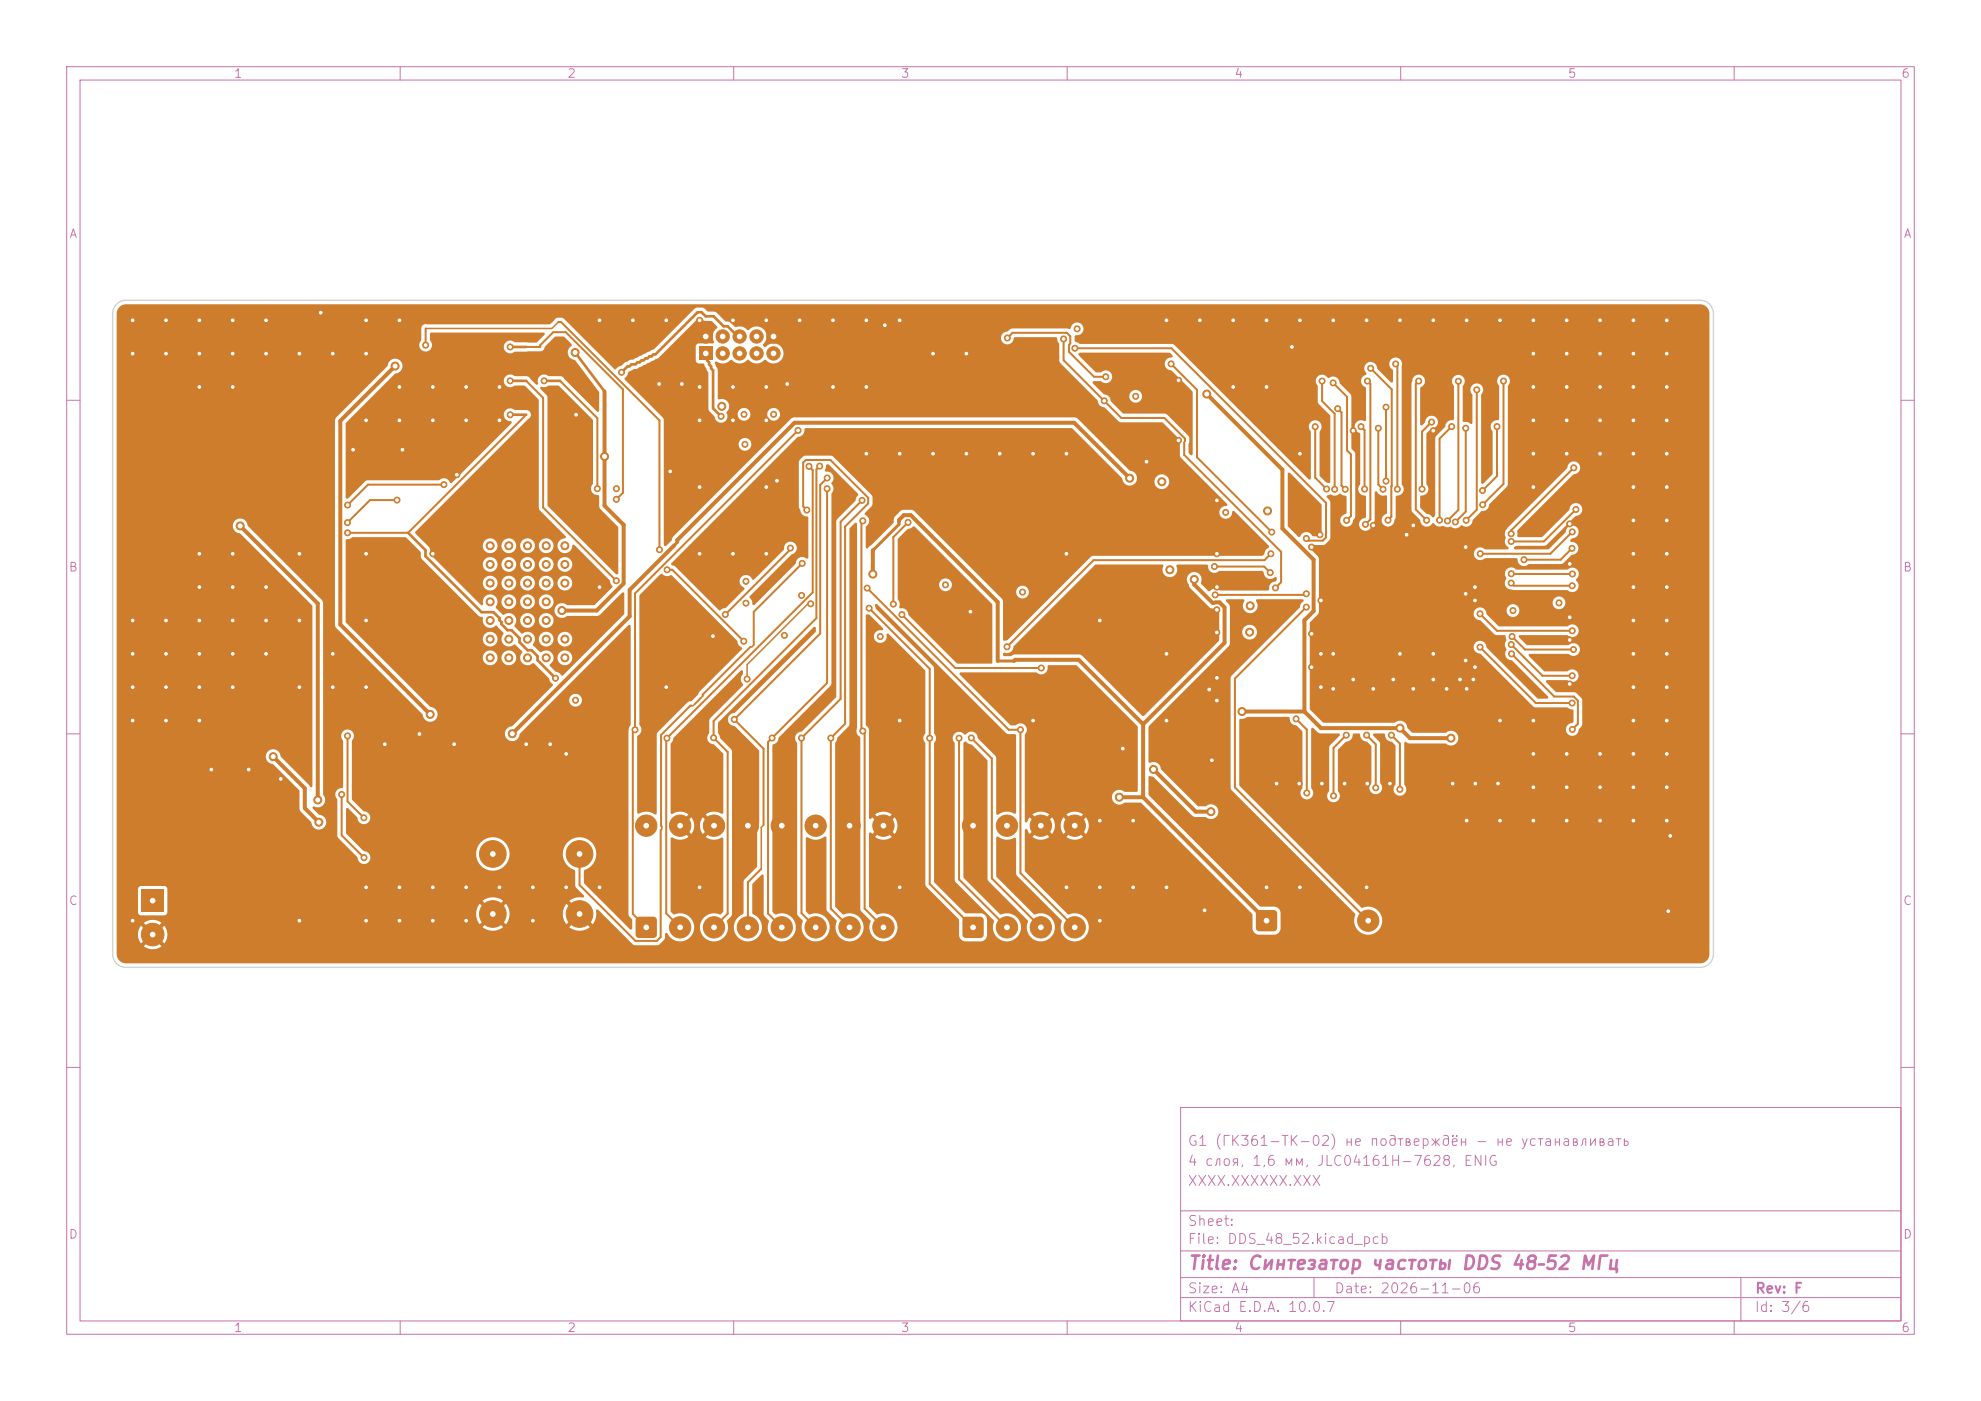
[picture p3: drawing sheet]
<svg xmlns="http://www.w3.org/2000/svg" width="297mm" height="210mm" viewBox="0 0 297 210" stroke-linecap="round" stroke-linejoin="round" font-family="sans-serif">
<defs><g id="words">
<text font-size="2" fill="#c872ab" x="178" y="190.8">Title: Синтезатор частоты DDS 48–52 МГц</text>
<g font-size="1.5" fill="#c872ab">
<text x="178" y="172.1">G1 (ГК361-ТК-02) не подтверждён - не устанавливать</text>
<text x="178" y="178.1">ХХХХ.ХХХХХХ.ХХХ</text>
<text x="178" y="175.1">4 слоя, 1,6 мм, JLC04161H-7628, ENIG</text>
<text x="178" y="184.1">Sheet:</text>
<text x="178" y="186.8">File: DDS_48_52.kicad_pcb</text>
<text x="178" y="197">KiCad E.D.A. 10.0.7</text>
<text x="178" y="194.2">Size: A4</text>
<text x="200" y="194.2">Date: 2026-11-06</text>
<text x="263" y="197">Id: 3/6</text>
<text x="263" y="194.2">Rev: F</text>
</g>
<g font-size="1.3" fill="#c872ab">
<text x="35" y="12">1</text>
<text x="85" y="12">2</text>
<text x="135" y="12">3</text>
<text x="185" y="12">4</text>
<text x="235" y="12">5</text>
<text x="285" y="12">6</text>
<text x="10.3" y="36">A</text>
<text x="285.3" y="36">A</text>
<text x="10.2" y="86">B</text>
<text x="285.2" y="86">B</text>
<text x="10.2" y="136">C</text>
<text x="285.2" y="136">C</text>
<text x="10.2" y="186">D</text>
<text x="285.2" y="186">D</text>
<text x="35" y="200">1</text>
<text x="85" y="200">2</text>
<text x="135" y="200">3</text>
<text x="185" y="200">4</text>
<text x="235" y="200">5</text>
<text x="285" y="200">6</text>
</g>
</g></defs>
<g fill="none" stroke="#c872ab" stroke-width=".15">
<path d="M10 10h277v190h-277zM12 12h273v186h-273zM60 10v2M110 10v2M160 10v2M210 10v2M260 10v2M10 60h2M285 60h2M10 110h2M285 110h2M10 160h2"/>
<path d="M177 166h108v32h-108zM285 160h2M60 198v2M110 198v2M160 198v2M177 194.5h108M177 191.5h108M177 187.5h108M177 181.5h108M197 191.5v3M210 198v2M260 198v2"/>
<path d="M261 191.5v6.5"/>
</g>
<g fill="#ce7d2c" stroke="#ce7d2c" stroke-width=".15">
<circle cx="73.9" cy="128" r="2"/>
<circle cx="86.9" cy="128" r="2"/>
<circle cx="73.9" cy="137" r="2"/>
<circle cx="86.9" cy="137" r="2"/>
</g>
<path d="M95.4 137.6l.4-.2h2.2a.5 .5 0 0 1 .5 .5v2.2a.5 .5 0 0 1-.5 .5h-2.2a.5 .5 0 0 1-.5-.5v-2.2z" fill="#ce7d2c"/>
<g fill="#ce7d2c" stroke="#ce7d2c" stroke-width=".15">
<circle cx="102" cy="139" r="1.6"/>
<circle cx="107" cy="139" r="1.6"/>
<circle cx="112.1" cy="139" r="1.6"/>
<circle cx="117.2" cy="139" r="1.6"/>
<circle cx="122.3" cy="139" r="1.6"/>
<circle cx="127.4" cy="139" r="1.6"/>
<circle cx="132.4" cy="139" r="1.6"/>
<circle cx="132.4" cy="123.8" r="1.6"/>
<circle cx="127.4" cy="123.8" r="1.6"/>
<circle cx="122.3" cy="123.8" r="1.6"/>
<circle cx="117.2" cy="123.8" r="1.6"/>
<circle cx="112.1" cy="123.8" r="1.6"/>
<circle cx="107" cy="123.8" r="1.6"/>
<circle cx="102" cy="123.8" r="1.6"/>
<circle cx="96.9" cy="123.8" r="1.6"/>
</g>
<path d="M104.8 52h2v2h-2z" fill="#ce7d2c"/>
<g fill="#ce7d2c" stroke="#ce7d2c" stroke-width=".15">
<circle cx="105.8" cy="50.4" r="1"/>
<circle cx="108.3" cy="53" r="1"/>
<circle cx="108.3" cy="50.4" r="1"/>
<circle cx="110.9" cy="53" r="1"/>
<circle cx="110.9" cy="50.4" r="1"/>
<circle cx="113.4" cy="53" r="1"/>
<circle cx="113.4" cy="50.4" r="1"/>
<circle cx="116" cy="53" r="1"/>
<circle cx="116" cy="50.4" r="1"/>
</g>
<path d="M188.4 136.6l.4-.2h2.2a.5 .5 0 0 1 .5 .5v2.2a.5 .5 0 0 1-.5 .5h-2.2a.5 .5 0 0 1-.5-.5v-2.2z" fill="#ce7d2c"/>
<circle cx="205.1" cy="138" r="1.6" fill="#ce7d2c" stroke="#ce7d2c" stroke-width=".15"/>
<path d="M21.2 133.3h3.4v3.4h-3.4z" fill="#ce7d2c"/>
<circle cx="22.9" cy="140.1" r="1.7" fill="#ce7d2c" stroke="#ce7d2c" stroke-width=".15"/>
<path d="M144.4 137.6l.4-.2h2.2a.5 .5 0 0 1 .5 .5v2.2a.5 .5 0 0 1-.5 .5h-2.2a.5 .5 0 0 1-.5-.5v-2.2z" fill="#ce7d2c"/>
<g fill="#ce7d2c" stroke="#ce7d2c" stroke-width=".15">
<circle cx="151" cy="139" r="1.6"/>
<circle cx="156" cy="139" r="1.6"/>
<circle cx="161.1" cy="139" r="1.6"/>
<circle cx="161.1" cy="123.8" r="1.6"/>
<circle cx="156" cy="123.8" r="1.6"/>
<circle cx="151" cy="123.8" r="1.6"/>
<circle cx="145.9" cy="123.8" r="1.6"/>
<circle cx="204" cy="64" r=".45"/>
<circle cx="204.6" cy="73.3" r=".45"/>
<circle cx="74.9" cy="133" r=".45"/>
<circle cx="129.9" cy="58" r=".45"/>
<circle cx="180.6" cy="136.5" r=".45"/>
<circle cx="19.9" cy="103" r=".45"/>
<circle cx="244.9" cy="63" r=".45"/>
<circle cx="29.9" cy="58" r=".45"/>
<circle cx="124.9" cy="48" r=".45"/>
<circle cx="134.9" cy="108" r=".45"/>
<circle cx="164.9" cy="133" r=".45"/>
<circle cx="250.1" cy="136.6" r=".45"/>
<circle cx="235.3" cy="95.9" r=".45"/>
<circle cx="132.7" cy="48.8" r=".45"/>
<circle cx="229.9" cy="68" r=".45"/>
<circle cx="86.4" cy="62.2" r=".45"/>
<circle cx="99.9" cy="103" r=".45"/>
<circle cx="29.9" cy="53" r=".45"/>
<circle cx="64.9" cy="63" r=".45"/>
<circle cx="54.9" cy="133" r=".45"/>
<circle cx="171.9" cy="69.2" r=".45"/>
<circle cx="209.9" cy="98" r=".45"/>
<circle cx="59.9" cy="133" r=".45"/>
<circle cx="249.9" cy="123" r=".45"/>
<circle cx="149.9" cy="68" r=".45"/>
<circle cx="234.9" cy="48" r=".45"/>
<circle cx="34.9" cy="88" r=".45"/>
<circle cx="221.1" cy="88" r=".45"/>
<circle cx="54.9" cy="63" r=".45"/>
<circle cx="39.9" cy="48" r=".45"/>
<circle cx="205" cy="117.5" r=".45"/>
<circle cx="59.9" cy="58" r=".45"/>
<circle cx="176.7" cy="57" r=".45"/>
<circle cx="224.9" cy="108" r=".45"/>
<circle cx="219.7" cy="99" r=".45"/>
<circle cx="250.4" cy="125.3" r=".45"/>
<circle cx="239.9" cy="68" r=".45"/>
<circle cx="189.9" cy="133" r=".45"/>
<circle cx="164.9" cy="123" r=".45"/>
<circle cx="234.9" cy="113" r=".45"/>
<circle cx="124.9" cy="58" r=".45"/>
<circle cx="199.9" cy="48" r=".45"/>
<circle cx="202.9" cy="101.9" r=".45"/>
<circle cx="54.9" cy="48" r=".45"/>
<circle cx="221.1" cy="90" r=".45"/>
<circle cx="59.9" cy="63" r=".45"/>
<circle cx="249.9" cy="73" r=".45"/>
<circle cx="159.9" cy="83" r=".45"/>
<circle cx="62.9" cy="110" r=".45"/>
<circle cx="68.1" cy="111.6" r=".45"/>
<circle cx="235.3" cy="78.5" r=".45"/>
<circle cx="39.9" cy="53" r=".45"/>
<circle cx="52.9" cy="67.4" r=".45"/>
<circle cx="199.9" cy="98" r=".45"/>
<circle cx="244.9" cy="78" r=".45"/>
<circle cx="78.9" cy="111.6" r=".45"/>
<circle cx="24.9" cy="93" r=".45"/>
<circle cx="174.9" cy="108" r=".45"/>
<circle cx="29.9" cy="88" r=".45"/>
<circle cx="134.9" cy="133" r=".45"/>
<circle cx="205.9" cy="103.3" r=".45"/>
<circle cx="34.9" cy="53" r=".45"/>
<circle cx="244.9" cy="58" r=".45"/>
<circle cx="29.9" cy="108" r=".45"/>
<circle cx="196.6" cy="82" r=".45"/>
<circle cx="208.9" cy="101.9" r=".45"/>
<circle cx="24.9" cy="108" r=".45"/>
<circle cx="244.9" cy="103" r=".45"/>
<circle cx="219.9" cy="103.3" r=".45"/>
<circle cx="89.9" cy="133" r=".45"/>
<circle cx="64.9" cy="133" r=".45"/>
<circle cx="210.9" cy="80.2" r=".45"/>
<circle cx="191.4" cy="117.5" r=".45"/>
<circle cx="64.9" cy="138" r=".45"/>
<circle cx="196.6" cy="95" r=".45"/>
<circle cx="24.9" cy="53" r=".45"/>
<circle cx="224.6" cy="117.5" r=".45"/>
<circle cx="34.9" cy="93" r=".45"/>
<circle cx="249.9" cy="83" r=".45"/>
<circle cx="159.9" cy="68" r=".45"/>
<circle cx="44.9" cy="83" r=".45"/>
<circle cx="69.9" cy="138" r=".45"/>
<circle cx="114.9" cy="58" r=".45"/>
<circle cx="189.9" cy="58" r=".45"/>
<circle cx="89.9" cy="48" r=".45"/>
<circle cx="198" cy="98" r=".45"/>
<circle cx="34.9" cy="58" r=".45"/>
<circle cx="119.9" cy="48" r=".45"/>
<circle cx="60.3" cy="67.4" r=".45"/>
<circle cx="229.9" cy="118" r=".45"/>
<circle cx="249.9" cy="93" r=".45"/>
<circle cx="229.9" cy="53" r=".45"/>
<circle cx="104.9" cy="73" r=".45"/>
<circle cx="209.9" cy="48" r=".45"/>
<circle cx="145.5" cy="91.7" r=".45"/>
<circle cx="169.9" cy="123" r=".45"/>
<circle cx="244.9" cy="98" r=".45"/>
<circle cx="19.9" cy="98" r=".45"/>
<circle cx="89.9" cy="88" r=".45"/>
<circle cx="74.9" cy="58" r=".45"/>
<circle cx="114.9" cy="73" r=".45"/>
<circle cx="218.9" cy="101.9" r=".45"/>
<circle cx="249.9" cy="68" r=".45"/>
<circle cx="239.9" cy="53" r=".45"/>
<circle cx="249.9" cy="113" r=".45"/>
<circle cx="100.5" cy="70.7" r=".45"/>
<circle cx="201.6" cy="117.5" r=".45"/>
<circle cx="219.9" cy="48" r=".45"/>
<circle cx="94.9" cy="48" r=".45"/>
<circle cx="182.4" cy="105" r=".45"/>
<circle cx="182.4" cy="75" r=".45"/>
<circle cx="204.9" cy="48" r=".45"/>
<circle cx="239.9" cy="113" r=".45"/>
<circle cx="19.9" cy="138" r=".45"/>
<circle cx="249.9" cy="78" r=".45"/>
<circle cx="79.9" cy="138" r=".45"/>
<circle cx="244.9" cy="93" r=".45"/>
<circle cx="219.7" cy="82" r=".45"/>
<circle cx="102.2" cy="57.6" r=".45"/>
<circle cx="42.1" cy="116.8" r=".45"/>
<circle cx="234.9" cy="63" r=".45"/>
<circle cx="84.9" cy="113" r=".45"/>
<circle cx="104.9" cy="58" r=".45"/>
<circle cx="221.1" cy="100" r=".45"/>
<circle cx="244.9" cy="48" r=".45"/>
<circle cx="39.9" cy="93" r=".45"/>
<circle cx="244.9" cy="83" r=".45"/>
<circle cx="249.9" cy="103" r=".45"/>
<circle cx="217.8" cy="117.5" r=".45"/>
<circle cx="208.4" cy="117.5" r=".45"/>
<circle cx="198" cy="103" r=".45"/>
<circle cx="234.9" cy="53" r=".45"/>
<circle cx="57.7" cy="111.6" r=".45"/>
<circle cx="59.9" cy="138" r=".45"/>
<circle cx="29.9" cy="103" r=".45"/>
<circle cx="198.2" cy="117.5" r=".45"/>
<circle cx="244.9" cy="108" r=".45"/>
<circle cx="214.9" cy="98" r=".45"/>
<circle cx="69.9" cy="133" r=".45"/>
<circle cx="179.9" cy="48" r=".45"/>
<circle cx="196.6" cy="100" r=".45"/>
<circle cx="239.9" cy="48" r=".45"/>
<circle cx="84.9" cy="133" r=".45"/>
<circle cx="144.9" cy="68" r=".45"/>
<circle cx="69.9" cy="58" r=".45"/>
<circle cx="69.9" cy="63" r=".45"/>
<circle cx="54.9" cy="138" r=".45"/>
<circle cx="44.9" cy="93" r=".45"/>
<circle cx="229.9" cy="58" r=".45"/>
<circle cx="99.9" cy="48" r=".45"/>
<circle cx="54.9" cy="103" r=".45"/>
<circle cx="249.9" cy="48" r=".45"/>
<circle cx="49.9" cy="103" r=".45"/>
<circle cx="229.9" cy="63" r=".45"/>
<circle cx="109.9" cy="58" r=".45"/>
<circle cx="44.9" cy="53" r=".45"/>
<circle cx="182.4" cy="101.6" r=".45"/>
<circle cx="244.9" cy="118" r=".45"/>
<circle cx="82.5" cy="111.6" r=".45"/>
<circle cx="214.9" cy="48" r=".45"/>
<circle cx="249.9" cy="58" r=".45"/>
<circle cx="229.9" cy="108" r=".45"/>
<circle cx="239.9" cy="118" r=".45"/>
<circle cx="182.4" cy="88" r=".45"/>
<circle cx="129.9" cy="68" r=".45"/>
<circle cx="34.9" cy="103" r=".45"/>
<circle cx="174.9" cy="133" r=".45"/>
<circle cx="219.9" cy="123" r=".45"/>
<circle cx="168.3" cy="112.2" r=".45"/>
<circle cx="199.9" cy="103.3" r=".45"/>
<circle cx="134.9" cy="48" r=".45"/>
<circle cx="214.9" cy="101.9" r=".45"/>
<circle cx="19.9" cy="93" r=".45"/>
<circle cx="29.9" cy="48" r=".45"/>
<circle cx="104.9" cy="63" r=".45"/>
<circle cx="59.9" cy="48" r=".45"/>
<circle cx="114.9" cy="63" r=".45"/>
<circle cx="34.9" cy="83" r=".45"/>
<circle cx="39.9" cy="98" r=".45"/>
<circle cx="44.9" cy="138" r=".45"/>
<circle cx="114.9" cy="83" r=".45"/>
<circle cx="211.9" cy="103.3" r=".45"/>
<circle cx="202.9" cy="64.6" r=".45"/>
<circle cx="31.7" cy="115.4" r=".45"/>
<circle cx="239.9" cy="63" r=".45"/>
<circle cx="181.7" cy="114" r=".45"/>
<circle cx="98.8" cy="57.6" r=".45"/>
<circle cx="164.9" cy="138" r=".45"/>
<circle cx="54.9" cy="83" r=".45"/>
<circle cx="159.9" cy="133" r=".45"/>
<circle cx="116.5" cy="72.1" r=".45"/>
<circle cx="244.9" cy="53" r=".45"/>
<circle cx="194.9" cy="68" r=".45"/>
<circle cx="118" cy="57.6" r=".45"/>
<circle cx="182.4" cy="94.8" r=".45"/>
<circle cx="129.9" cy="48" r=".45"/>
<circle cx="184.9" cy="48" r=".45"/>
<circle cx="144.9" cy="53" r=".45"/>
<circle cx="164.9" cy="93" r=".45"/>
<circle cx="29.9" cy="98" r=".45"/>
<circle cx="19.9" cy="53" r=".45"/>
<circle cx="34.9" cy="48" r=".45"/>
<circle cx="189.9" cy="48" r=".45"/>
<circle cx="104.9" cy="48" r=".45"/>
<circle cx="249.9" cy="118" r=".45"/>
<circle cx="234.9" cy="68" r=".45"/>
<circle cx="139.9" cy="68" r=".45"/>
<circle cx="205.9" cy="78.8" r=".45"/>
<circle cx="194.9" cy="48" r=".45"/>
<circle cx="235.3" cy="102.5" r=".45"/>
<circle cx="54.9" cy="53" r=".45"/>
<circle cx="211.9" cy="78.8" r=".45"/>
<circle cx="174.9" cy="48" r=".45"/>
<circle cx="174.9" cy="98" r=".45"/>
<circle cx="169.9" cy="133" r=".45"/>
<circle cx="49.9" cy="53" r=".45"/>
<circle cx="229.9" cy="123" r=".45"/>
<circle cx="74.9" cy="63" r=".45"/>
<circle cx="239.9" cy="123" r=".45"/>
<circle cx="109.9" cy="63" r=".45"/>
<circle cx="24.9" cy="98" r=".45"/>
<circle cx="114.9" cy="48" r=".45"/>
<circle cx="235.3" cy="92.5" r=".45"/>
<circle cx="39.9" cy="88" r=".45"/>
<circle cx="176.7" cy="66" r=".45"/>
<circle cx="109.9" cy="83" r=".45"/>
<circle cx="204.9" cy="133" r=".45"/>
<circle cx="244.9" cy="88" r=".45"/>
<circle cx="29.9" cy="83" r=".45"/>
<circle cx="44.9" cy="103" r=".45"/>
<circle cx="37.3" cy="115.4" r=".45"/>
<circle cx="19.9" cy="108" r=".45"/>
<circle cx="182.4" cy="91.4" r=".45"/>
<circle cx="239.9" cy="58" r=".45"/>
<circle cx="198" cy="90" r=".45"/>
<circle cx="184.9" cy="58" r=".45"/>
<circle cx="64.9" cy="83" r=".45"/>
<circle cx="249.9" cy="98" r=".45"/>
<circle cx="244.9" cy="68" r=".45"/>
<circle cx="221.2" cy="117.5" r=".45"/>
<circle cx="244.9" cy="123" r=".45"/>
<circle cx="244.9" cy="73" r=".45"/>
<circle cx="106.9" cy="95.4" r=".45"/>
<circle cx="104.9" cy="83" r=".45"/>
<circle cx="219.7" cy="89" r=".45"/>
<circle cx="249.9" cy="53" r=".45"/>
<circle cx="34.9" cy="98" r=".45"/>
<circle cx="249.9" cy="108" r=".45"/>
<circle cx="234.9" cy="118" r=".45"/>
<circle cx="79.9" cy="133" r=".45"/>
<circle cx="54.9" cy="93" r=".45"/>
<circle cx="194.9" cy="133" r=".45"/>
<circle cx="249.9" cy="88" r=".45"/>
<circle cx="234.9" cy="58" r=".45"/>
<circle cx="181.3" cy="103.4" r=".45"/>
<circle cx="24.9" cy="48" r=".45"/>
<circle cx="49.9" cy="98" r=".45"/>
<circle cx="224.9" cy="48" r=".45"/>
<circle cx="220.9" cy="101.9" r=".45"/>
<circle cx="19.9" cy="48" r=".45"/>
<circle cx="29.9" cy="93" r=".45"/>
<circle cx="104.9" cy="133" r=".45"/>
<circle cx="154.9" cy="108" r=".45"/>
<circle cx="234.9" cy="123" r=".45"/>
<circle cx="235.3" cy="84.5" r=".45"/>
<circle cx="193.7" cy="52" r=".45"/>
<circle cx="64.9" cy="58" r=".45"/>
<circle cx="24.9" cy="103" r=".45"/>
<circle cx="154.9" cy="68" r=".45"/>
<circle cx="216.9" cy="103.3" r=".45"/>
<circle cx="249.9" cy="63" r=".45"/>
<circle cx="109.9" cy="48" r=".45"/>
<circle cx="224.9" cy="123" r=".45"/>
<circle cx="134.9" cy="68" r=".45"/>
<circle cx="68.5" cy="71.2" r=".45"/>
<circle cx="229.9" cy="48" r=".45"/>
<circle cx="139.9" cy="53" r=".45"/>
<circle cx="244.9" cy="113" r=".45"/>
<circle cx="229.9" cy="113" r=".45"/>
<circle cx="229.9" cy="73" r=".45"/>
<circle cx="194.8" cy="117.5" r=".45"/>
<circle cx="182.4" cy="83" r=".45"/>
<circle cx="214.9" cy="64.6" r=".45"/>
<circle cx="48.1" cy="46.9" r=".45"/>
<circle cx="197.9" cy="80.2" r=".45"/>
<circle cx="84.7" cy="81.8" r=".6"/>
<circle cx="84.7" cy="95.8" r=".6"/>
<circle cx="79.1" cy="93" r=".6"/>
<circle cx="81.9" cy="98.6" r=".6"/>
<circle cx="79.1" cy="84.6" r=".6"/>
<circle cx="84.7" cy="84.6" r=".6"/>
<circle cx="84.7" cy="98.6" r=".6"/>
<circle cx="81.9" cy="84.6" r=".6"/>
<circle cx="73.5" cy="87.4" r=".6"/>
<circle cx="76.3" cy="87.4" r=".6"/>
<circle cx="76.3" cy="84.6" r=".6"/>
<circle cx="81.9" cy="95.8" r=".6"/>
<circle cx="79.1" cy="98.6" r=".6"/>
<circle cx="73.5" cy="90.2" r=".6"/>
<circle cx="81.9" cy="87.4" r=".6"/>
<circle cx="79.1" cy="87.4" r=".6"/>
<circle cx="76.3" cy="95.8" r=".6"/>
<circle cx="84.2" cy="91.5" r=".6"/>
<circle cx="76.3" cy="93" r=".6"/>
<circle cx="108.2" cy="60.9" r=".6"/>
<circle cx="81.9" cy="90.2" r=".6"/>
<circle cx="76.3" cy="98.6" r=".6"/>
<circle cx="90.6" cy="68.4" r=".6"/>
<circle cx="79.1" cy="81.8" r=".6"/>
<circle cx="79.1" cy="90.2" r=".6"/>
<circle cx="76.3" cy="90.2" r=".6"/>
<circle cx="73.5" cy="84.6" r=".6"/>
<circle cx="86.2" cy="52.8" r=".6"/>
<circle cx="76.3" cy="81.8" r=".6"/>
<circle cx="81.9" cy="93" r=".6"/>
<circle cx="73.5" cy="95.8" r=".6"/>
<circle cx="79.1" cy="95.8" r=".6"/>
<circle cx="73.5" cy="93" r=".6"/>
<circle cx="73.5" cy="98.6" r=".6"/>
<circle cx="73.5" cy="81.8" r=".6"/>
<circle cx="84.7" cy="87.4" r=".6"/>
<circle cx="81.9" cy="81.8" r=".6"/>
<circle cx="100" cy="110.7" r=".45"/>
<circle cx="121.3" cy="69.9" r=".45"/>
<circle cx="76.8" cy="110" r=".6"/>
<circle cx="187.4" cy="90.8" r=".6"/>
<circle cx="169.4" cy="71.7" r=".6"/>
<circle cx="190" cy="76.6" r=".6"/>
<circle cx="205.5" cy="55.2" r=".45"/>
<circle cx="208.1" cy="78" r=".45"/>
<circle cx="167.8" cy="119.5" r=".6"/>
<circle cx="64.5" cy="107.1" r=".6"/>
<circle cx="179" cy="86.9" r=".6"/>
<circle cx="59.2" cy="54.9" r=".6"/>
<circle cx="130.9" cy="86.1" r=".6"/>
<circle cx="63.8" cy="51.7" r=".45"/>
<circle cx="98.9" cy="82.4" r=".45"/>
<circle cx="195.8" cy="91" r=".45"/>
<circle cx="165.8" cy="56.5" r=".45"/>
<circle cx="170.3" cy="59.4" r=".45"/>
<circle cx="183.8" cy="76.8" r=".45"/>
<circle cx="151" cy="50.7" r=".45"/>
<circle cx="130" cy="88.2" r=".45"/>
<circle cx="153" cy="109.4" r=".45"/>
<circle cx="235.9" cy="70.1" r=".45"/>
<circle cx="226.6" cy="80" r=".45"/>
<circle cx="222.3" cy="75.7" r=".45"/>
<circle cx="225.4" cy="57.1" r=".45"/>
<circle cx="120.3" cy="84.5" r=".45"/>
<circle cx="235.7" cy="94.6" r=".45"/>
<circle cx="221.9" cy="92" r=".45"/>
<circle cx="235.7" cy="109.3" r=".45"/>
<circle cx="226.6" cy="98" r=".45"/>
<circle cx="190.5" cy="83" r=".45"/>
<circle cx="151" cy="96.9" r=".45"/>
<circle cx="181.6" cy="121.7" r=".6"/>
<circle cx="172.9" cy="115.3" r=".6"/>
<circle cx="52.1" cy="78.3" r=".45"/>
<circle cx="59.5" cy="75" r=".45"/>
<circle cx="221.4" cy="58.4" r=".45"/>
<circle cx="219.8" cy="78" r=".45"/>
<circle cx="129.4" cy="109.6" r=".45"/>
<circle cx="129.4" cy="78.1" r=".45"/>
<circle cx="226.7" cy="95.4" r=".45"/>
<circle cx="235.9" cy="97.4" r=".45"/>
<circle cx="209.9" cy="109.1" r=".6"/>
<circle cx="180.9" cy="59.1" r=".6"/>
<circle cx="217.5" cy="110.6" r=".6"/>
<circle cx="186.2" cy="106.7" r=".6"/>
<circle cx="187.3" cy="94.8" r=".6"/>
<circle cx="174.2" cy="72.2" r=".6"/>
<circle cx="175.4" cy="85.4" r=".6"/>
<circle cx="51.2" cy="119.1" r=".45"/>
<circle cx="54.6" cy="128.6" r=".45"/>
<circle cx="226.8" cy="91.5" r=".45"/>
<circle cx="233.7" cy="90.4" r=".45"/>
<circle cx="93.2" cy="55.8" r=".45"/>
<circle cx="52.1" cy="79.9" r=".45"/>
<circle cx="76.5" cy="62.2" r=".45"/>
<circle cx="86.3" cy="105" r=".45"/>
<circle cx="83.3" cy="101.7" r=".45"/>
<circle cx="195.9" cy="118.9" r=".45"/>
<circle cx="194.3" cy="107.8" r=".45"/>
<circle cx="36" cy="78.8" r=".6"/>
<circle cx="47.6" cy="119.9" r=".6"/>
<circle cx="200.1" cy="73.3" r=".45"/>
<circle cx="198.2" cy="57.1" r=".45"/>
<circle cx="92.4" cy="87.1" r=".45"/>
<circle cx="76.5" cy="57.1" r=".45"/>
<circle cx="209.9" cy="118.3" r=".45"/>
<circle cx="208.6" cy="110.2" r=".45"/>
<circle cx="95.2" cy="109.4" r=".45"/>
<circle cx="119.6" cy="64.5" r=".45"/>
<circle cx="122.9" cy="69.9" r=".45"/>
<circle cx="107" cy="110.6" r=".45"/>
<circle cx="124" cy="71.7" r=".45"/>
<circle cx="110.1" cy="107.8" r=".45"/>
<circle cx="115.8" cy="110.6" r=".45"/>
<circle cx="124" cy="73.3" r=".45"/>
<circle cx="120.2" cy="110.6" r=".45"/>
<circle cx="129.2" cy="75" r=".45"/>
<circle cx="121" cy="76.5" r=".45"/>
<circle cx="124.6" cy="110.6" r=".45"/>
<circle cx="235.7" cy="79.7" r=".45"/>
<circle cx="221.9" cy="83" r=".45"/>
<circle cx="108.1" cy="62.4" r=".45"/>
<circle cx="111.5" cy="62.1" r=".45"/>
<circle cx="111.7" cy="66.6" r=".45"/>
<circle cx="116" cy="62.1" r=".45"/>
<circle cx="217.6" cy="63.9" r=".45"/>
<circle cx="215.8" cy="78" r=".45"/>
<circle cx="100" cy="85.4" r=".45"/>
<circle cx="111.5" cy="96.1" r=".45"/>
<circle cx="47.8" cy="123.2" r=".6"/>
<circle cx="41" cy="113.4" r=".6"/>
<circle cx="52.1" cy="110.3" r=".45"/>
<circle cx="54.6" cy="122.6" r=".45"/>
<circle cx="66.6" cy="72.6" r=".45"/>
<circle cx="52.1" cy="75.7" r=".45"/>
<circle cx="200.6" cy="61.3" r=".45"/>
<circle cx="201.7" cy="73.3" r=".45"/>
<circle cx="214.6" cy="63.3" r=".45"/>
<circle cx="213.2" cy="73.3" r=".45"/>
<circle cx="195.9" cy="80.7" r=".45"/>
<circle cx="161.1" cy="52.2" r=".45"/>
<circle cx="111.8" cy="87.1" r=".45"/>
<circle cx="141.8" cy="87.7" r=".45"/>
<circle cx="226.6" cy="96.6" r=".45"/>
<circle cx="235.7" cy="101.3" r=".45"/>
<circle cx="198.9" cy="73.3" r=".45"/>
<circle cx="197.2" cy="64" r=".45"/>
<circle cx="235.7" cy="86" r=".45"/>
<circle cx="226.6" cy="86" r=".45"/>
<circle cx="161.5" cy="49.3" r=".45"/>
<circle cx="190.7" cy="79.8" r=".45"/>
<circle cx="175.6" cy="54.5" r=".45"/>
<circle cx="182.1" cy="84.9" r=".45"/>
<circle cx="190.4" cy="85.8" r=".45"/>
<circle cx="165.5" cy="60.1" r=".45"/>
<circle cx="159.5" cy="50.8" r=".45"/>
<circle cx="191.2" cy="88.1" r=".45"/>
<circle cx="182.2" cy="89.2" r=".45"/>
<circle cx="195.8" cy="89" r=".45"/>
<circle cx="201.8" cy="110.2" r=".45"/>
<circle cx="199.9" cy="119.3" r=".45"/>
<circle cx="204.9" cy="110.2" r=".45"/>
<circle cx="206.3" cy="118.1" r=".45"/>
<circle cx="221.9" cy="97" r=".45"/>
<circle cx="235.7" cy="105.4" r=".45"/>
<circle cx="235.7" cy="87.8" r=".45"/>
<circle cx="226.6" cy="87.4" r=".45"/>
<circle cx="228.5" cy="83.9" r=".45"/>
<circle cx="235.7" cy="82.2" r=".45"/>
<circle cx="226.6" cy="81.2" r=".45"/>
<circle cx="236.3" cy="76.4" r=".45"/>
<circle cx="224.4" cy="63.9" r=".45"/>
<circle cx="222.3" cy="73.5" r=".45"/>
<circle cx="219.8" cy="64.2" r=".45"/>
<circle cx="218.2" cy="78.2" r=".45"/>
<circle cx="217" cy="78.1" r=".45"/>
<circle cx="218.6" cy="57.1" r=".45"/>
<circle cx="213.9" cy="78" r=".45"/>
<circle cx="212.7" cy="57.1" r=".45"/>
<circle cx="209.2" cy="54.6" r=".45"/>
<circle cx="209.5" cy="73.3" r=".45"/>
<circle cx="207.8" cy="72.1" r=".45"/>
<circle cx="207.8" cy="61" r=".45"/>
<circle cx="207.3" cy="73.3" r=".45"/>
<circle cx="206.6" cy="64.2" r=".45"/>
<circle cx="205" cy="57.1" r=".45"/>
<circle cx="204.7" cy="78.6" r=".45"/>
<circle cx="199.9" cy="57.4" r=".45"/>
<circle cx="201.9" cy="78" r=".45"/>
<circle cx="130.3" cy="91.2" r=".45"/>
<circle cx="139.4" cy="110.7" r=".45"/>
<circle cx="118.5" cy="82.2" r=".45"/>
<circle cx="108.7" cy="92.1" r=".45"/>
<circle cx="153.3" cy="88.8" r=".45"/>
<circle cx="117.6" cy="95.2" r=".45"/>
<circle cx="132" cy="95.4" r=".45"/>
<circle cx="136.1" cy="78.3" r=".45"/>
<circle cx="133.9" cy="90.6" r=".45"/>
<circle cx="156.1" cy="100.1" r=".45"/>
<circle cx="135.2" cy="92.1" r=".45"/>
<circle cx="111.8" cy="90.4" r=".45"/>
<circle cx="143.8" cy="110.7" r=".45"/>
<circle cx="112" cy="101.8" r=".45"/>
<circle cx="121.5" cy="90.5" r=".45"/>
<circle cx="89.6" cy="73.3" r=".45"/>
<circle cx="81.6" cy="57.1" r=".45"/>
<circle cx="92.4" cy="73.3" r=".45"/>
<circle cx="92.4" cy="74.9" r=".45"/>
<circle cx="76.5" cy="52" r=".45"/>
<circle cx="145.6" cy="110.6" r=".45"/>
<circle cx="120.2" cy="89.3" r=".45"/>
</g>
<g fill="none" stroke="#ce7d2c" stroke-width=".3">
<path d="M63.8 49.2v2.5M78.9 57.1l2.5 2.5v16.5l11 11M78.9 52h2.1v-.3l1.9-1.9h1.9l8.6 8.6v15.5l-1 1M83.7 48.3h.4l14.8 14.7v19.4M84 57.1l5.6 5.6v10.6M151 50.7l.8-.8h8.2l.5 .5v1.1l-.2 .2v1l3.7 3.8h1.8M159.5 50.8v3.2l8.6 8.7h6.5l3.1 3v.4M161.1 52.2h14.5l23.2 23.2v5.2l-.5 .4h-2.1l-.3-.3M175.6 54.5l3.9 3.9v10.2l11.2 11.2M198.2 57.1v3l1.9 1.9v11.3M199.9 57.4l2.1 2.1v8l.5 .6v9.3l-.6 .6M205 57.1l.5 .5v20.3l-.8 .7"/>
<path d="M205.5 55.2l3.2 3.2-.1 19.1-.5 .5M209.2 54.6l.3 .2v18.5M212.7 57.1l-.4 .4v18.9l1.6 1.6M218.6 57.1v19.3l-1.6 1.7M221.4 58.4v18l-1.6 1.6M225.4 57.1v15.4l-3.1 3.2M59.5 75h-4l-3.4 3.3M66.6 72.6h-11.4l-3.1 3.1M78.9 62.2l-17.7 17.7h-9.1M119.6 64.5l-24.4 24.5v20.4l-.3 .3v27.3l2 2M121 76.5l-.6-.6v-6.6l.4-.3h3.7l5.7 5.6v.9l-3.5 3.4v29.6l-2.1 2.1v25.6l2.8 2.8M121.3 69.9l.5 .6v18.3l-21.9 22v26.1l2.1 2.1"/>
<path d="M122.9 69.9l-.5 .5v22.3l-15.4 15.4v2.5l2.1 2.1v24.3l-2.1 2M124 73.3v29.1l-8.9 8.8v25.7l2.1 2.1M124 71.7l-1 1v22.3l-12.9 12.8 4.4 4.4v11.5M129.2 75l-3.2 3.2v26.6l-5.8 5.8v26.3l2.1 2.1M129.4 78.1l-.3 .2v31.1l.5 .5v26.3l2.8 2.8M136.1 78.3l-2.2 2.2v10.1M177.5 66.4v1.8l14.6 14.5v4.6l-.9 .8M197.2 64v7.6l1.7 1.7M200.6 61.3l.5 .5v11l.6 .5M204 64l.6 .5v8.8M206.6 64.2v8.4l.7 .7M207.8 61v11.1"/>
<path d="M214.6 63.3l-1.4 1.4v8.6M217.6 63.9l-1.8 1.9v12.2M219.8 64.2v12.5l-1.6 1.5M224.4 63.9v7.5l-2.1 2.1M235.7 79.7l-3.3 3.3h-10.5M235.9 70.1l-9.3 9.4v.5M236.3 76.4l-4.8 4.8h-4.9M100 85.4h.8l10.7 10.7M112.5 97l-7.1 7.1v.2M118.6 82.3l-9.9 9.8M120.3 84.5l-7.3 7.2v5M130 88.2l21.2 21.2h1.8v21.5l8.1 8.1"/>
<path d="M130.3 91.2l9.1 9.1v32.2l6.5 6.5M135.2 92.1l8 8h12.9M182.1 84.9h7.4l.9 .9M190.5 83l-.9 1h-25.6l-13 12.9M195.8 91l-10.7 10.7v16.3l20 20M195.8 89l-.1 .2h-13.5M221.9 92l2.5 2.6h11.3M221.9 97l8.4 8.4h5.4M226.6 87.4l.4 .4h8.7M226.6 96.6l4.7 4.7h4.4M226.6 86h9.1M226.6 98l6.4 6.4h2.9l.7 .6v3.5l-.9 .8"/>
<path d="M226.7 95.4l1.9 2h7.3M235.7 82.2l-1.7 1.7h-5.5M51.2 119.1v6.1l3.4 3.4M52.1 110.3v9.8l2.5 2.5M103.7 105.8h-.2l-4.4 4.4v13.6l.1 .1M105.1 104.6l-.9 .9M143.8 110.7v21.1l7.2 7.2M145.6 110.6l3.1 3.1v18l7.3 7.3M194.3 107.8l1.6 1.6v9.5M201.8 110.2l-1.9 1.9v7.2M204.9 110.2l1.4 1.4v6.5M208.6 110.2l1.3 1.3v6.8"/>
<path d="M99.1 124.4v16.1l-.6 .5h-3.2l-8.4-8.3v-4.7M114.1 130.2l-2 2v6.8"/>
</g>
<g fill="none" stroke="#ce7d2c" stroke-width=".6">
<path d="M59.2 54.9l-8.2 8.2v30.5l13.5 13.5M90.6 58.7v17.1l2.9 2.9v8.8l-4.1 4h-5.2M180.9 59.1l11.4 11.3v8.8l4.6 4.7v7.7l-1.3 1.4v13.7M36 78.8l11.6 11.7v29.4M134.8 78.2v-.3l.7-.7h1l13.1 13.1v8.8M169.4 71.7l-8.3-8.3h-42l-17.6 17.6v.1M101.1 81.7l-6.7 6.7v4l-17.6 17.6M130.9 82.5v3.6M152 99.1l.2-.2h9.5l9.7 9.7M179 86.9v.7l2.8 2.8M182.2 90.3h.6l.8 .7v5.4l-12.2 12.2M41 113.4l4.7 4.8v2.9l2.1 2.1"/>
<path d="M167.8 119.5h3.6M171.4 119.5l18.5 18.5M171.4 108.6v10.9M172.9 115.3l6.4 6.4h2.3M186.2 106.7h9.4M195.6 106.7l2.4 2.4h11.9l1.5 1.5h6.1"/>
</g>
<path d="M76.5 57.1h2.4M76.5 52h2.4M81.6 57.1h2.4M86.2 52.8l4.4 5.9M105.8 53l.2 .4v.6l.3 .3v.3l.3 .3v.3l.3 .3v5.7l1.2 1.2M110.9 50.4h-.3l-1.5-1.5h-.6l-1.5-1.5h-1.2l-.6-.6h-.6l-6.3 6.3h-.3l-.3 .3h-.3l-.3 .3h-.3l-.3 .3h-.3l-.3 .3h-.3l-.3 .3h-.6l-.3 .3h-.3l-.9 .9M61.2 79.9l2.6 2.6v.9l8.4 8.4h1.8l.9 .9v.3l.3 .3v.3l.9 .9h.6l1.2 1.2v.6l1.2 1.2h.6l.9 .9v.6l2.7 2.7M76.5 62.2h2.4M118.5 82.2l.1 .1" fill="none" stroke="#ce7d2c" stroke-width=".4"/>
<path d="M134.8 78.2v.4l-3.9 3.9M101.5 81.1v.2l-.4 .4M149.6 99.1h2.4M182.2 90.3l-.4 .1" fill="none" stroke="#ce7d2c" stroke-width=".45"/>
<path d="M83.7 48.3l-1 .9h-18.9M177.7 66.1l-.2 .3M113 96.7l-.3 .3h-.2M121.5 90.5h-.4l-9.1 9.1v2.2M104.2 105.5l-.3 .3h-.2M105.4 104.3l-.3 .3M99.2 123.9v.4l-.1 .1M114.5 123.7l-.4 .3v6.2" fill="none" stroke="#ce7d2c" stroke-width=".22"/>
<g fill="#ce7d2c">
<path d="M95.9 89.2l3.2-3.2a1.27 1.27 0 0 0 1.5 .2l9.9 9.8a1.26 1.26 0 0 0 .7 1.1v.2l-6.4 6.4-.2 .4-.9 1-.6 .2-4.6 4.6v12l-.2 .2a2.46 2.46 0 0 0-2.5-.2h-.2l-.1-.1 .1-11.5a1.05 1.05 0 0 0 .3-1.7z"/>
<path d="M150.4 97.9l.1-.1a1.06 1.06 0 0 0 1.5-.9l12.2-12.2 10-.1 .2 .2a1.14 1.14 0 0 0 .9 1.7 1.14 1.14 0 0 0 1-1.7l.2-.2h4.4l.2 .2a1.01 1.01 0 0 0 .6 1 1.01 1.01 0 0 0 1.1-.2h6.4l.2 .1a1.03 1.03 0 0 0 .7 1 1.03 1.03 0 0 0 1.1-.2l.2 .2-.1 .4a1.07 1.07 0 0 0-1 1.3l-.2 .1h-7.1a1.11 1.11 0 0 0-1.7 .1h-.2l-1.1-1.2a1.14 1.14 0 0 0-.3-1.5 1.14 1.14 0 0 0-1.5 .3 1.14 1.14 0 0 0 0 1.5l.2 .4 2.8 2.8a1.02 1.02 0 0 0 1.2 .2l.4 .4v4.6l-11.4 11.3-.2-.1-9.2-9.1-9.9-.1-.5 .3h-1l-.2-.2z"/>
<path d="M134.6 80.7l1.5-1.4 1-.4 11.6 11.6 .1 8.9-.2 .1-5.1-.1-7.3-7.2a1.07 1.07 0 0 0-1.3-1l-.1-.3a1.17 1.17 0 0 0-.2-1.1v-2.3h6.2a.96 .96 0 0 0 1.2 1.1 .96 .96 0 0 0 .5-1.6 .96 .96 0 0 0-1.6 .3l-.1 .2h-6.2z"/>
<path d="M81.1 58a1.2 1.2 0 0 0 1.1-.2h1.6l5.1 5.2v9.5a1.03 1.03 0 0 0-.2 1.2 1.03 1.03 0 0 0 1.1 .5v1.7l.2 .4 2.7 2.8v6.8l-.1 .2-.3-.1-10.2-10.2v-16.3l-.2-.3-.9-.9z"/>
<path d="M193.1 70.9h.3l4.7 4.8v4.5l-.1 .2h-1.2a1 1 0 0 0-1-.6 1 1 0 0 0-.9 .7h-.3l-1.5-1.7z"/>
<path d="M161.8 52.9h13.5l.5 .4-.1 .3a.99 .99 0 0 0-1.1 .9 .99 .99 0 0 0 1.1 1.1l3.1 3.2v9.3l-.1 .1h-.2l-.3-.3 .1-2.2-.1-.4-3.2-3.2-.4-.1h-6.1l-1.9-1.8-.2-.5-.3-.4h3.2a.96 .96 0 0 0 1.3 1 .96 .96 0 0 0 .4-1.5 .96 .96 0 0 0-1.6 .2l-.1 .3h-3.2l-.6-.2-1.7-1.7 .2-.3h1a.99 .99 0 0 0 1.4 .1 .99 .99 0 0 0 0-1.4 .99 .99 0 0 0-1.4 0h-.8l-2.5-2.5v-.3z"/>
<path d="M17.9 46l.5-.3 .5-.1h235.9a1.41 1.41 0 0 1 1.5 1.4v96a1.4 1.4 0 0 1-1.4 1.4h-236a1.4 1.4 0 0 1-1.4-1.4v-3.1h3.2v.7l.4 .8 .9-.8 .4 .4-.8 .8 .1 .2a2.19 2.19 0 0 0 2.5-.2l-.8-.8 .4-.4 .8 .8 .2-.2a2.19 2.19 0 0 0-.2-2.4l-.8 .8-.4-.4 .8-.9-.2-.1a2.19 2.19 0 0 0-2.4 .1l.8 .9-.4 .4-.9-.8-.3 .4-.1 .7h-3.2v-6.6h3.2v3.5l.1 .3 .3 .1h3.5l.3-.1 .2-.3h46.3v.8l.5 1 1-1.1 .5 .5-1.1 1 .3 .1a2.49 2.49 0 0 0 2.8-.1l-1-1 .4-.5 1.1 1.1 .1-.3a2.49 2.49 0 0 0-.1-2.8l-1.1 1-.4-.5 1-1-.2-.1a2.49 2.49 0 0 0-2.9 .1l1.1 1-.5 .5-1-1-.3 .5-.2 .8h-46.3v-3.5a.48 .48 0 0 0-.5-.5h-3.5l-.3 .1-.1 .4h-3.2v-54.6h17.4a1.2 1.2 0 0 0 1.1 1.3l10.8 10.8v27.1h-.3l-.2-.2-4.2-4.4a1.13 1.13 0 0 0-1.3-1 1.13 1.13 0 0 0-1 1.2 1.13 1.13 0 0 0 1.2 1.1l3.8 3.8 .2 3 1.6 1.8a1.14 1.14 0 0 0 1.2 1.2 1.14 1.14 0 0 0 1.1-1.2 1.14 1.14 0 0 0-1.1-1.1l-.9-.9v-.3a1.23 1.23 0 0 0 1.8-.8v-.6l-.3-.5h1.9v.5l.3 .4v5.6l3 3a.97 .97 0 0 0 1.3 1 .97 .97 0 0 0 .3-1.7h16.2v.4a2.51 2.51 0 0 0 3.8 1.9 2.51 2.51 0 0 0 0-4.2 2.51 2.51 0 0 0-3.8 1.9h-16.2l-.7-.3-2.6-2.6v-3.7h.3l1.3 1.3a.99 .99 0 0 0 1 1.1 .99 .99 0 0 0 1-1.1 .99 .99 0 0 0-1-.9l-1.7-1.8v-8.7a.99 .99 0 0 0 0-1.4 .99 .99 0 0 0-1.4 0 .99 .99 0 0 0 .1 1.4l-.1 7a1.27 1.27 0 0 0-1.1 .9h-1.9v-28.8l-11.2-11.3a1.14 1.14 0 0 0-1.1-1.2 1.14 1.14 0 0 0-1.2 1h-17.4v-15.5h32.7l.1 30.7 13 13.2a1.14 1.14 0 0 0 1.2 1.1 1.14 1.14 0 0 0 1.1-1.1 1.14 1.14 0 0 0-1.1-1.2l-7.5-7.4h15.4a1.11 1.11 0 0 0 1.1 1.2 1.11 1.11 0 0 0 1.1-1.2h.6v.3a1.11 1.11 0 0 0 1.7 .7 1.11 1.11 0 0 0 0-1.8 1.11 1.11 0 0 0-1.7 .8h-.6l-.1-.3a1.11 1.11 0 0 0-1.2-.7 1.11 1.11 0 0 0-.9 1h-15.4l-2.8-2.8h18.2v.3a1.11 1.11 0 0 0 1.7 .7 1.11 1.11 0 0 0 0-1.8 1.11 1.11 0 0 0-1.7 .8h-18.2l-2.4-2.5 .1-12.3 .6-.1 .4-.3 8 .1 2.1 2.1 .1 .8 .1 .3 8.6 8.5 .6 .2v.2a1.12 1.12 0 0 0 .6 1.3 1.12 1.12 0 0 0 1.3-.2l1.1 1 .1 .2a1.13 1.13 0 0 0 0 1.6 1.13 1.13 0 0 0 1.6 0l1.1 1 .1 .2a1.13 1.13 0 0 0 0 1.6 1.13 1.13 0 0 0 1.6 0l.2 .1 2.2 2.1a1.36 1.36 0 0 0 .6 1v.2l-6.2 6.1a1.13 1.13 0 0 0-1 1.2 1.13 1.13 0 0 0 1.2 1 1.13 1.13 0 0 0 1.1-1.1l5.1-5.2h2.2a.96 .96 0 0 0 1.3 1.1 .96 .96 0 0 0 .4-1.6 .96 .96 0 0 0-1.6 .3l-.1 .2h-2.2l11.1-11.1h.2l.2 .1v14.8l-.3 .4-.1 .6v27.5l.6 .8-.1 1.4h-.3l-6.8-6.9v-1.9a2.51 2.51 0 0 0 1.5-3.8 2.51 2.51 0 0 0-4.1-.3 2.51 2.51 0 0 0 .9 3.9l.3 .3 .1 2.3 1.2 1.3v.3a2.67 2.67 0 0 0-2.2 .5l1.1 1-.5 .5-1-1-.2 .2a2.49 2.49 0 0 0 .2 2.9l1-1.1 .5 .5-1.1 1 .3 .1a2.49 2.49 0 0 0 2.8-.1l-1-1 .4-.5 1.1 1.1 .1-.3a2.85 2.85 0 0 0 .4-1.9h.3l5.3 5.2h3.7l.9-.7 .1-1h.4a2.12 2.12 0 0 0 2.8 1 2.12 2.12 0 0 0 1-2.9 2.12 2.12 0 0 0-2.9-.9l-.5-.5v-10.9l.3-.2a2.08 2.08 0 0 0 2.4 0l-.9-1 .4-.4 1 .9 .1-.2a2.09 2.09 0 0 0-.1-2.3l-1 1-.4-.5 .9-.9-.2-.2a2.22 2.22 0 0 0-2.3 .1l-.2-.2v-10.3l.4-.5 .1-.4 10.1-10.1 .3 .1v.4a1.1 1.1 0 0 0 0 1.6v.2l-4.9 4.9-.2 .3v1.9a1 1 0 0 0-.2 1.1 1 1 0 0 0 1 .6l1.3 1.4v8.8l-.1 .2h-.2a2.06 2.06 0 0 0-2.3 .1l.9 .9-.4 .5-.9-1-.2 .3a2.09 2.09 0 0 0 .2 2.2l.9-.9 .4 .4-.9 1 .3 .1a2.29 2.29 0 0 0 2.2-.1l.1 .2v10.9l-.4 .5a2.13 2.13 0 0 0-3 1.6 2.13 2.13 0 0 0 2.4 2.4 2.13 2.13 0 0 0 1.6-3l.6-.7 .1-.4v-24.4l-.1-.3-1.7-1.7-.3-.7v-1.5l14.4-14.4h.2l.1 .1v.7l-12.2 12.1a.98 .98 0 0 0-1 1 .98 .98 0 0 0 1.1 1l3.6 3.7v10.8l-.3 .5v6l-2 2.1-.1 5a2.13 2.13 0 0 0-1 3.3 2.13 2.13 0 0 0 3.5-.1 2.13 2.13 0 0 0-1.1-3.2v-4.4l1.4-1.5h.2l.1 .2v5.7l.1 .3 .7 .8a2.13 2.13 0 0 0 1.6 3 2.13 2.13 0 0 0 2.4-2.5 2.13 2.13 0 0 0-3-1.5l-.5-.5v-25a1.26 1.26 0 0 0 1-1.1l7.7-7.7 .2-.3v-28.5a1.1 1.1 0 0 0-.1-1.5 1.05 1.05 0 0 0-.5-1.8h-.3l-.2-.2 .3-.8 .1-.1 .3 .1 4.4 4.4-.3 .5-.1 .5-2.8 2.7-.1 .3v26.3l-5.1 5.2a1.04 1.04 0 0 0-1 .7 1.04 1.04 0 0 0 .2 1.1v25.6l.1 .3 .7 .7 .1 .2a2.12 2.12 0 0 0 1.7 2.9 2.12 2.12 0 0 0 2.3-2.6 2.12 2.12 0 0 0-3.1-1.4l-.5-.6v-10.8l.3-.2a2.23 2.23 0 0 0 2.6-.1l.2 .2v10.7l.1 .3 1.4 1.4v.2a2.12 2.12 0 0 0 1.8 2.9 2.12 2.12 0 0 0 2.3-2.6 2.12 2.12 0 0 0-3.1-1.4l-1.2-1.3v-24.4l.3-.8 1.7-1.7 .2-.3v-29.3l.9-1 .2 .3v30.6a1.01 1.01 0 0 0 .5 1.3v25.8l.1 .3 1.4 1.4v.2a2.12 2.12 0 0 0 1.8 2.9 2.12 2.12 0 0 0 2.3-2.6 2.12 2.12 0 0 0-3.1-1.4l-1.2-1.2v-10.9l.2-.2 .3 .2 .9-.9 .4 .4-.9 1a2.07 2.07 0 0 0 2.5 0l-.9-1 .4-.4 .9 .9 .2-.2a2.09 2.09 0 0 0-.2-2.3l-.9 1-.4-.5 .9-.9-.3-.2a2.09 2.09 0 0 0-2.2 .2l.9 .9-.4 .5-.9-1-.3 .3-.2-.2v-12.8a1.18 1.18 0 0 0-.5-1.2v-16.4l.2-.1 .4 .1 2 2-.1 .3a.98 .98 0 0 0-1.3 .8 .98 .98 0 0 0 1.1 1.1 .98 .98 0 0 0 .8-1.3l.2-.1h.1l5.5 5.6v9.4a1.02 1.02 0 0 0 0 1.4v21.2l.2 .3 4.8 4.9 .1 2.4a.99 .99 0 0 0 .9 .9h2.4l.4-.1a.98 .98 0 0 0 .5-.8v-2.5a1.04 1.04 0 0 0-.9-.8h-2.4l-4.7-4.7 .1-20.9a1.05 1.05 0 0 0-.1-1.4v-9.9l-8.7-8.7-.1-.5v-.2h.3l19.3 19.3 .4 .1h.9l.2 .2v11.6l-.2 .2a2.2 2.2 0 0 0-2.6 .1l-.1-.2v-8.3l-.2-.3-2.6-2.6a.99 .99 0 0 0-.6-1 .99 .99 0 0 0-1.1 .3l-.3 .1a.98 .98 0 0 0-1.5-.1 .98 .98 0 0 0 0 1.4v20.5l.2 .3 5.7 5.8v.2a2.12 2.12 0 0 0 1.8 2.9 2.12 2.12 0 0 0 2.3-2.6 2.12 2.12 0 0 0-3.1-1.4l-5.6-5.6v-20.1l.2-.2 .7 .3 .4 .1 2.4 2.4v17.9l6 6.1v.2a2.12 2.12 0 0 0 1.8 2.9 2.12 2.12 0 0 0 2.3-2.6 2.12 2.12 0 0 0-3.1-1.4l-5.7-5.8v-5.7l.2-.2a2.2 2.2 0 0 0 2.6 .1l.1 .2 .1 5.4 6.8 6.9v.2a2.12 2.12 0 0 0 1.8 2.9 2.12 2.12 0 0 0 2.2-2.6 2.12 2.12 0 0 0-3-1.4l-6.6-6.5 .1-6.3h.3l.4 .7 .9-.9 .4 .4-.9 1a2.07 2.07 0 0 0 2.5 0l-.9-1 .4-.4 .9 .9 .4-.6v-.8h.9a2.06 2.06 0 0 0 .4 1.4l1-.9 .4 .4-.9 1 .2 .1a2.09 2.09 0 0 0 2.3-.1l-1-1 .5-.4 .9 .9 .2-.2a2.09 2.09 0 0 0-.2-2.3l-.9 1-.5-.5 1-.9-.3-.2a2.09 2.09 0 0 0-2.2 .2l.9 .9-.4 .5-1-1-.4 1.1h-.9l-.4-1.1-.9 1-.4-.5 .9-.9-.3-.2a2.09 2.09 0 0 0-2.2 .2l.9 .9-.4 .5-.9-1-.4 .8h-.3l-.1-.2v-12.9a1.01 1.01 0 0 0 .1-1.5 1.01 1.01 0 0 0-1.5 0h-.7l-7.6-7.6v-.2l.1-.1h11.5a.97 .97 0 0 0 1.1 .1 .97 .97 0 0 0 .5-1.1l.1-.1h4.2l9.1 9.1 .1 9.7-.2 .2h-1.9a1.13 1.13 0 0 0-1.5 .1 1.13 1.13 0 0 0 .1 1.6 1.13 1.13 0 0 0 1.5-.1l2.5 .1 16.6 16.6 .1 2.3 .3 .5 .6 .3h2.4a.99 .99 0 0 0 .9-.9v-2.4l-.3-.6-.5-.3-2.3-.1-16.7-16.6v-2.8l.2-.1 .6 .2 5.8 5.8 .4 .2h1.6a1.12 1.12 0 0 0 1.6-.1 1.12 1.12 0 0 0-.1-1.6 1.12 1.12 0 0 0-1.6 .1l-1.1-.1-5.5-5.4a1.19 1.19 0 0 0-1.7-1l-.2-.2v-5.3l12-12 .2-.4v-1.9h1.8v.3a1.11 1.11 0 0 0 1.7 .8 1.11 1.11 0 0 0 0-1.9 1.11 1.11 0 0 0-1.7 .8h-1.8v-3.7l-.2-.3-.4-.5 .2-.3h2.4l.2 .2-.2 .4a1.11 1.11 0 0 0 1.2 1.5 1.11 1.11 0 0 0 .7-1.8v-.2l.2-.1h6.8l.2 .2-.1 .2a1.17 1.17 0 0 0-.6 .9l-10.3 10.4v16.6l.1 .3 18.6 18.7a2.13 2.13 0 0 0 1.6 3 2.13 2.13 0 0 0 2.4-2.5 2.13 2.13 0 0 0-3-1.5l-18.4-18.4v-9.9l.8-.1 .4-.2h6.2l.2 .1a1.07 1.07 0 0 0 1 1.2l.9 .9v8.4a.99 .99 0 0 0-.1 1.4 .99 .99 0 0 0 1.4 0 .99 .99 0 0 0 0-1.4v-8.8l.2-.2 .8 .7 .3 .1h2.8l.2 .2-.1 .2-1.4 1.4-.1 .3v6.5a.99 .99 0 0 0-.1 1.5 .99 .99 0 0 0 1.4 0 .99 .99 0 0 0 0-1.5v-6l1.2-1.3a1.11 1.11 0 0 0 1-1.2h1.1a1.16 1.16 0 0 0 .9 1.1l.8 .8v5.4a.99 .99 0 0 0-.1 1.4 .99 .99 0 0 0 1.5 0 .99 .99 0 0 0-.1-1.4v-5.8l-.1-.3-1-1.1 .2-.2 1.6 .1a1.16 1.16 0 0 0 1 1.2l.6 .6v5.8a.99 .99 0 0 0 0 1.4 .99 .99 0 0 0 1.4 0 .99 .99 0 0 0-.1-1.4l.1-6.3 .2-.1 .5 .2 5.5 .1a1.12 1.12 0 0 0 1.6-.2 1.12 1.12 0 0 0-.1-1.5 1.12 1.12 0 0 0-1.6 0h-4.9l-.8-.6a1.19 1.19 0 0 0-.7-1.1 1.19 1.19 0 0 0-1.2 .2h-10.6l-2.1-1.9v-13.1l1.3-1.4h23.2a1.05 1.05 0 0 0 1.1 1.1l2 2.1 .4 .1h1.3l.1 .6a1.62 1.62 0 0 0 0 1.4l.1 .1a1.06 1.06 0 0 0-.1 1.1 1.06 1.06 0 0 0 .9 .6l5.4 5.4-.1 .3h-1.5l-7.6-7.6a.99 .99 0 0 0-1-1.1 .99 .99 0 0 0-1 1.1 .99 .99 0 0 0 1.1 .9l7.9 7.9 .3 .1h4.7l.4 .3 .5 .1 .1 1.8-.2 .2a.98 .98 0 0 0-.9 1 .98 .98 0 0 0 1.1 .9 .98 .98 0 0 0 .8-1l.4-.4 .1-.3v-3.7l-.1-.3-.8-.7-.3-.1-2.7-.1-1.5-1.5 .2-.3 3.1 .1a.97 .97 0 0 0 1.3-.1 .97 .97 0 0 0-.1-1.4 .97 .97 0 0 0-1.4 .1h-3.4l-2.3-2.4 .2-.2h5.7a.99 .99 0 0 0 1.5 .1 .99 .99 0 0 0 0-1.5 .99 .99 0 0 0-1.5 .1h-6.1l-1.3-1.3 .2-.2h7.2a.97 .97 0 0 0 1.3-.1 .97 .97 0 0 0-.1-1.3 .97 .97 0 0 0-1.4 .1h-10.1l-1.9-1.8-.3-.7h3.3v.2a.96 .96 0 0 0 1.4 .7 .96 .96 0 0 0 0-1.6 .96 .96 0 0 0-1.4 .7h-3.3l-.1-.2a.96 .96 0 0 0-1.6 .7h-23.2v-1.7h35.1a.96 .96 0 0 0 1.2 1.1 .96 .96 0 0 0 .4-1.6 .96 .96 0 0 0-1.6 .4v.1h-35.1v-2.9h27.9a1.18 1.18 0 0 0 1.1 1.1l8.4 .1a.98 .98 0 0 0 1.4-.1 .98 .98 0 0 0-.2-1.4v-.2a.98 .98 0 0 0 .1-1.4 .98 .98 0 0 0-1.4 0l-7.7-.1a.99 .99 0 0 0-1.4 0 .99 .99 0 0 0-.1 1.4l-.2 .6h-27.9v-3.5l-.1-.4-.5-.5h23.9v.2a1.02 1.02 0 0 0 1.7 .6h4.7a1.14 1.14 0 0 0 1.2 1.1l.7-.3h4.8l.3-.1 1.3-1.3a.98 .98 0 0 0 .9-1 .98 .98 0 0 0-1.1-.9 .5 .5 0 0 1 .6-.6 .97 .97 0 0 0 .1-1.7 .97 .97 0 0 0-1.5 .9l-2.6 2.6h-5a.29 .29 0 0 1-.1-.4 .29 .29 0 0 1 .3-.2h4.4l4.6-4.5a.97 .97 0 0 0 .9-1 .97 .97 0 0 0-1.1-.9 .97 .97 0 0 0-.8 1.1l-4.2 4h-3.4l-.2-.1v-.9l8.4-8.4a.99 .99 0 0 0 1-.9 .99 .99 0 0 0-1-1 .99 .99 0 0 0-1 1l-8.9 9.1a1.04 1.04 0 0 0-.2 1.3 1.03 1.03 0 0 0 .4 1.5l-.2 .3-3.4-.1a.95 .95 0 0 0-1-.2 .95 .95 0 0 0-.6 .8h-23.9l-.9-.9 .1-.3h2.3l.7-.7 .2-.4v-5.3l-.6-.8a.78 .78 0 0 1 1.1-.2l.5-.1 .4-.2 1 .4-.1 2.6a.99 .99 0 0 0-.9 1 .99 .99 0 0 0 1.1 1 .99 .99 0 0 0 .9-1.1l.3-.5v-9.4l-.1-.3-.5-.5v-3.4h.5v.3a1.08 1.08 0 0 0 .8 .8v7.8a.98 .98 0 0 0-.2 1.1 .98 .98 0 0 0 1 .5l.1 .2v3.1a.98 .98 0 0 0-1 1.3 .98 .98 0 0 0 1.7 .3l.2-.7 .4-.5v-4.2l.3-.2a1.18 1.18 0 0 0 1.4 .6l.1 .2v2.6a.99 .99 0 0 0-.7 1.1 .99 .99 0 0 0 1.1 .8 .99 .99 0 0 0 .8-1l.1-.3 .1-3.2a1.14 1.14 0 0 0 1.1-1.2l-.3-.6v-15.1h1.5v19l.1 .3 1.2 1.1a1.01 1.01 0 0 0 .7 1 1.01 1.01 0 0 0 1.2-.5l.2 .1a1.14 1.14 0 0 0 1.4 .3 .97 .97 0 0 0 1 .2l.1-.1a1.03 1.03 0 0 0 1.5-.2l.2 .1a1 1 0 0 0 1.1 0 1 1 0 0 0 .5-.9l1.4-1.3a1.05 1.05 0 0 0 1.1-1l2.6-2.7 .2-.3v-14.8a.97 .97 0 0 0-.1-1.4 .97 .97 0 0 0-1.4 .1 .97 .97 0 0 0 .2 1.4v4.9l-.2 .2a1 1 0 0 0-1 .6 1 1 0 0 0 .2 1.1v6.3l-1.4 1.5h-.2l-.1-.2v-13.2a.97 .97 0 0 0-.1-1.4 .97 .97 0 0 0-1.4 .1 .97 .97 0 0 0 .2 1.4v4.2l-.3 .2-.4-.3h-.7l-.1-.2v-5.2a.99 .99 0 0 0 .1-1.4 .99 .99 0 0 0-1.5 0 .99 .99 0 0 0 .1 1.4v4.9l-.2 .2a1.05 1.05 0 0 0-1.2 1l-1.3 1.4-.1 .3v11.5a.3 .3 0 0 1-.2 .3 .3 .3 0 0 1-.4-.1l-.3-.3-.5-.1-.9-1v-1.5l.2-.2a1.01 1.01 0 0 0 1-.6 1.01 1.01 0 0 0-.2-1.2v-7.4l.6-.8a.99 .99 0 0 0 1.1-1 .99 .99 0 0 0-1-1 .99 .99 0 0 0-1 1.1l-.5 .4-.2-.1v-5.5l.2-.2a.96 .96 0 0 0 .1-1.7 .96 .96 0 0 0-1.5 .9l-.1 .3h-1.5l.1-2.7a.97 .97 0 0 0-.7-1.1 .97 .97 0 0 0-1.2 .5 .97 .97 0 0 0 .5 1.3v1.7l-.2 .1-2.2-2.1a.97 .97 0 0 0-1.4-.8 .97 .97 0 0 0-.1 1.6l-.1 .2a.98 .98 0 0 0-.7 .9 .98 .98 0 0 0 .7 1v4.8l-.3 .2a.96 .96 0 0 0-1.4 .7h-.5v-4.6l-1.7-1.7a1 1 0 0 0-.6-.9 1 1 0 0 0-1 0l-.1 .1a1.13 1.13 0 0 0-1.6-.3 1.05 1.05 0 0 0 0 1.5v2.5l1.8 1.9v9.9l-.1 .2-.5-.1-1-1v-6.6a.99 .99 0 0 0 .1-1.4 .99 .99 0 0 0-1.4 0 .99 .99 0 0 0 0 1.4v7l-.2 .2-20.3-20.2-.3-.1h-13.8l-.8-.5v-.7l.3-.2a.96 .96 0 0 0 1-.8 .96 .96 0 0 0-.8-1.1 .96 .96 0 0 0-1.1 .9l-.1 .1-.4-.1h-8.3l-.6 .5a.98 .98 0 0 0-1 .9 .98 .98 0 0 0 .9 1 .98 .98 0 0 0 1-1l.2-.1 6.2 .1 .2 .6 .2 .4v2.5l.1 .3 5.6 5.6a1.13 1.13 0 0 0 1.1 1.1l2.1 2.1 .3 .1h6.3l2.6 2.6v2.4l.1 .3 7 6.9-.1 .3a.98 .98 0 0 0-1.1 1 .98 .98 0 0 0 1.1 1 .98 .98 0 0 0 .9-1.2h.3l5.1 5.2v.3a1.09 1.09 0 0 0-.7 1l-.3 .2-25.5 .1-12.6 12.5-.6 .2-.1-.2v-5.8l-.2-.3-1.1-1.2h3.3a.96 .96 0 0 0 1.2 1.1 .96 .96 0 0 0 .4-1.6 .96 .96 0 0 0-1.6 .4v.1h-3.3l-12.2-12.1-1.5-.1-.4 .2-.9 .9-.2 .9-3.7 3.6a.22 .22 0 0 1-.4 .2v-3.3a1.01 1.01 0 0 0 .5-1 1.01 1.01 0 0 0-.7-.8l.1-.2 1.1-1.2v-1.3l-5.9-6-.3-.1h-3.9l-.3 .1-.6 .7v6.9l.2 .4a1.1 1.1 0 0 0 1.1 1l.1 .2v6l-.3 .1a1.01 1.01 0 0 0-1.1-.1 1.01 1.01 0 0 0-.5 .9l-6.2 6.2-.3-.1-.1-.6-.3-.5v-.1l6.3-6.3a.96 .96 0 0 0 .7-1.2 .96 .96 0 0 0-1.1-.7 .96 .96 0 0 0-.7 1.1l-4.5 4.6h-.3a.99 .99 0 0 0-1.6-.5 .99 .99 0 0 0 .4 1.7v.3l-2.8 2.7-1 .4-6.7-6.7a.32 .32 0 0 1-.4-.4l19-18.9a.95 .95 0 0 0 .9-1.1l.2-.2h39.8l7.6 7.5a1.14 1.14 0 0 0 .9 1.1 1.14 1.14 0 0 0 1.3-.7h2.7v.3a1.11 1.11 0 0 0 1.7 .7 1.11 1.11 0 0 0 0-1.8 1.11 1.11 0 0 0-1.7 .8h-2.7l.1-.3a1.25 1.25 0 0 0-1.2-1.3l-7.8-7.8-.3-.1h-42.2l-.4 .1-17.7 17.8-.2 .5-.8 .8h-.3l-.1-.2v-15.1h11.2v.2a.96 .96 0 0 0 1.5 .7 .96 .96 0 0 0 0-1.6 .96 .96 0 0 0-1.5 .7h-11.2v-3.6l-.1-.3-5.8-5.8 .7-1.1 .7-.4h.6l3.1-1.6 6-6.1h.3l.4 .4 .3 .1h1l.8 .8v.2a1.59 1.59 0 0 0-.4 2.2l-.2 .2h-2.1l-.4 .1-.1 .3v2.1l.3 .5h.9l.7 1.4v5.4l.1 .3 .8 .8a.97 .97 0 0 0 1.2 .9 .97 .97 0 0 0 .7-1.3h1.6v.2a.96 .96 0 0 0 1.1 .9 .96 .96 0 0 0 .8-1.1h2.5v.2a.96 .96 0 0 0 1.5 .7 .96 .96 0 0 0 0-1.6 .96 .96 0 0 0-1.5 .7h-2.5l-.1-.3a.96 .96 0 0 0-1-.5 .96 .96 0 0 0-.8 .8h-1.6l-.1-.2a1.16 1.16 0 0 0 .3-1.5 1.16 1.16 0 0 0-1.5-.4l-.1-.2v-4.3l-.3-.6a.37 .37 0 0 1 .1-.6 1.59 1.59 0 0 0 2.2-.3 1.85 1.85 0 0 0 2 .4l.4-.3 .2-.1a1.58 1.58 0 0 0 2.5 0 1.85 1.85 0 0 0 2 .4 1.53 1.53 0 0 0 .4-2.3 1.53 1.53 0 0 0-2.4 0l-.3-.3a1.85 1.85 0 0 0 .4-2 1.56 1.56 0 0 0-2.6-.2 1.96 1.96 0 0 0-2-.5l-.8-.7-.7-.1-.6-.7a1.77 1.77 0 0 0-2.1-.8l-.4-.5a1.52 1.52 0 0 0-1.3 0l-6.2 6.1-3.2 1.6-.5 .1-.6 .3-.6 .5-.4 .1-.6 .5-7.7-7.6-.3-.2-.8 .1-1 .9h-18.4a.65 .65 0 0 0-.8 .6l-.1 1.9a.97 .97 0 0 0 .1 1.4 .97 .97 0 0 0 1.4-.2 .97 .97 0 0 0-.1-1.3v-1l.2-.1h16.8l.2 .1-.1 .2-1.2 1.2-3.3-.1a.96 .96 0 0 0-1.3 0 .96 .96 0 0 0 0 1.4 .96 .96 0 0 0 1.3 .1l4.1-.2 .3-.2 .2-.4 1.6-1.6 1.3 .1 1.1 1.1-.1 .3a1.15 1.15 0 0 0-.4 1.3 1.15 1.15 0 0 0 1 .8l3.6 4.7v2.9l-.1 .1h-.2l-5.1-5.2-.3-.1h-1.8a1.02 1.02 0 0 0-1.3-.1 1.02 1.02 0 0 0-.3 1.3h-.3l-1.2-1.2h-2a.97 .97 0 0 0-1.3-.1 .97 .97 0 0 0-.2 1.4 .97 .97 0 0 0 1.4 .1h1.6l2.1 2.1v16.3l.1 .3 3.9 3.9v.2a2.09 2.09 0 0 0-1.1 .8 1.12 1.12 0 0 0 .8 1.5 1.12 1.12 0 0 0 1.3-1.2h.3l5.3 5.3 .1 .4 .3 .5v.2l-2.7 2.6h-4.1a1.13 1.13 0 0 0-1.6 .1 1.13 1.13 0 0 0 .1 1.6 1.13 1.13 0 0 0 1.6-.1h4.2a.82 .82 0 0 0 .8-.3l3.2-3.2 .3 .1v3.2l-9.3 9.2-.4-.4-.6-.2-.9-1 .5-.7 .1-.5h.6a1.11 1.11 0 0 0 1.4 1.2 1.11 1.11 0 0 0 .5-1.8 1.11 1.11 0 0 0-1.8 .3l-.1 .3h-.6a1.14 1.14 0 0 0-1.9-.7l-1-.9a.25 .25 0 0 1-.2-.2 .25 .25 0 0 1 .1-.3l.2-.7h.6a1.11 1.11 0 0 0 1.1 1.2 1.11 1.11 0 0 0 1.1-1.2h.6v.3a1.11 1.11 0 0 0 1.7 .7 1.11 1.11 0 0 0 0-1.8 1.11 1.11 0 0 0-1.7 .8h-.6l-.1-.3a1.11 1.11 0 0 0-1.2-.7 1.11 1.11 0 0 0-.9 1h-.6l-.1-.3a1.16 1.16 0 0 0-1.8-.4l-.2-.1-1-1 .2-.5 .1-.5h.6v.3a1.11 1.11 0 0 0 1.2 .9 1.11 1.11 0 0 0 1-1.2h.6v.3a1.11 1.11 0 0 0 1.7 .7 1.11 1.11 0 0 0 0-1.8 1.11 1.11 0 0 0-1.7 .8h-.6l-.1-.3a1.11 1.11 0 0 0-1.2-.7 1.11 1.11 0 0 0-.9 1h-.6l-.1-.3a1.16 1.16 0 0 0-1.8-.4l-1.2-1.1 .3-1h.6a1.11 1.11 0 0 0 1.1 1.2 1.11 1.11 0 0 0 1.1-1.2h.6v.3a1.11 1.11 0 0 0 1.2 .9 1.11 1.11 0 0 0 1-1.2h.6v.3a1.11 1.11 0 0 0 1.7 .7 1.11 1.11 0 0 0 0-1.8 1.11 1.11 0 0 0-1.7 .8h-.6l-.1-.3a1.11 1.11 0 0 0-1.2-.7 1.11 1.11 0 0 0-.9 1h-.6l-.1-.3a1.11 1.11 0 0 0-1.2-.7 1.11 1.11 0 0 0-.9 1h-.6l-.1-.3a1.13 1.13 0 0 0-1.4-.6 1.13 1.13 0 0 0-.7 1.4l-.2 .1h-.1l-3.4-3.4h3.7a1.11 1.11 0 0 0 1.1 1.2 1.11 1.11 0 0 0 1.1-1.2h.6v.3a1.11 1.11 0 0 0 1.2 .9 1.11 1.11 0 0 0 1-1.2h.6v.3a1.11 1.11 0 0 0 1.2 .9 1.11 1.11 0 0 0 1-1.2h.6v.3a1.11 1.11 0 0 0 1.2 .9 1.11 1.11 0 0 0 1-1.2h.6v.3a1.11 1.11 0 0 0 1.7 .7 1.11 1.11 0 0 0 0-1.8 1.11 1.11 0 0 0-1.7 .8h-.6l-.1-.3a1.11 1.11 0 0 0-1.2-.7 1.11 1.11 0 0 0-.9 1h-.6l-.1-.3a1.11 1.11 0 0 0-1.2-.7 1.11 1.11 0 0 0-.9 1h-.6l-.1-.3a1.11 1.11 0 0 0-1.2-.7 1.11 1.11 0 0 0-.9 1h-.6l-.1-.3a1.11 1.11 0 0 0-1.2-.7 1.11 1.11 0 0 0-.9 1h-3.7l-2.8-2.8h6.5v.3a1.11 1.11 0 0 0 1.2 .9 1.11 1.11 0 0 0 1-1.2h.6v.3a1.11 1.11 0 0 0 1.2 .9 1.11 1.11 0 0 0 1-1.2h.6v.3a1.11 1.11 0 0 0 1.2 .9 1.11 1.11 0 0 0 1-1.2h.6v.3a1.11 1.11 0 0 0 1.2 .9 1.11 1.11 0 0 0 1-1.2h.6v.3a1.11 1.11 0 0 0 1.7 .7 1.11 1.11 0 0 0 0-1.8 1.11 1.11 0 0 0-1.7 .8h-.6l-.1-.3a1.11 1.11 0 0 0-1.2-.7 1.11 1.11 0 0 0-.9 1h-.6l-.1-.3a1.11 1.11 0 0 0-1.2-.7 1.11 1.11 0 0 0-.9 1h-.6l-.1-.3a1.11 1.11 0 0 0-1.2-.7 1.11 1.11 0 0 0-.9 1h-.6l-.1-.3a1.11 1.11 0 0 0-1.2-.7 1.11 1.11 0 0 0-.9 1h-6.5l-1.4-1.4-.1-.9-.4-.5h8.4a1.11 1.11 0 0 0 1.1 1.2 1.11 1.11 0 0 0 1.1-1.2h.6v.3a1.11 1.11 0 0 0 1.2 .9 1.11 1.11 0 0 0 1-1.2h.6v.3a1.11 1.11 0 0 0 1.2 .9 1.11 1.11 0 0 0 1-1.2h.6v.3a1.11 1.11 0 0 0 1.7 .7 1.11 1.11 0 0 0 0-1.8 1.11 1.11 0 0 0-1.7 .8h-.6l-.1-.3a1.11 1.11 0 0 0-1.2-.7 1.11 1.11 0 0 0-.9 1h-.6l-.1-.3a1.11 1.11 0 0 0-1.2-.7 1.11 1.11 0 0 0-.9 1h-.6l-.1-.3a1.11 1.11 0 0 0-1.2-.7 1.11 1.11 0 0 0-.9 1h-8.4l-1.7-1.7-.1-.3 16.9-16.9a.71 .71 0 0 0 .5-.7 .71 .71 0 0 0-.6-.6l-1.9-.1a.98 .98 0 0 0-1.6 .6 .98 .98 0 0 0 1.2 1.2v.3l-8.9 8.9h-.3a1.08 1.08 0 0 0-1.7-.4h-10.7l-.3 .1-2.6 2.6-.2 .1-.2-.2 .1-11.2 7.3-7.4a1.14 1.14 0 0 0 1.2-1.1 1.14 1.14 0 0 0-1.2-1.1 1.14 1.14 0 0 0-1.1 1.1l-7.7 7.7-.2 .6h-32.7v-16.2l.1-.5z"/>
</g>
<path d="M17.5 45.6a2 2 0 0 1 1.4-.6h236a2 2 0 0 1 2 2v96a2 2 0 0 1-2 2h-236a2 2 0 0 1-2-2v-96a2 2 0 0 1 .6-1.4z" fill="none" stroke="#d0d2cd" stroke-width=".2"/>
<g fill="#fff" stroke="#fff" stroke-width=".15">
<circle cx="204" cy="64" r=".2"/>
<circle cx="204.6" cy="73.3" r=".2"/>
<circle cx="74.9" cy="133" r=".2"/>
<circle cx="129.9" cy="58" r=".2"/>
<circle cx="180.6" cy="136.5" r=".2"/>
<circle cx="19.9" cy="103" r=".2"/>
<circle cx="244.9" cy="63" r=".2"/>
<circle cx="29.9" cy="58" r=".2"/>
<circle cx="124.9" cy="48" r=".2"/>
<circle cx="134.9" cy="108" r=".2"/>
<circle cx="164.9" cy="133" r=".2"/>
<circle cx="250.1" cy="136.6" r=".2"/>
<circle cx="235.3" cy="95.9" r=".2"/>
<circle cx="132.7" cy="48.8" r=".2"/>
<circle cx="229.9" cy="68" r=".2"/>
<circle cx="86.4" cy="62.2" r=".2"/>
<circle cx="99.9" cy="103" r=".2"/>
<circle cx="29.9" cy="53" r=".2"/>
<circle cx="64.9" cy="63" r=".2"/>
<circle cx="54.9" cy="133" r=".2"/>
<circle cx="171.9" cy="69.2" r=".2"/>
<circle cx="209.9" cy="98" r=".2"/>
<circle cx="59.9" cy="133" r=".2"/>
<circle cx="249.9" cy="123" r=".2"/>
<circle cx="149.9" cy="68" r=".2"/>
<circle cx="234.9" cy="48" r=".2"/>
<circle cx="34.9" cy="88" r=".2"/>
<circle cx="221.1" cy="88" r=".2"/>
<circle cx="54.9" cy="63" r=".2"/>
<circle cx="39.9" cy="48" r=".2"/>
<circle cx="205" cy="117.5" r=".2"/>
<circle cx="59.9" cy="58" r=".2"/>
<circle cx="176.7" cy="57" r=".2"/>
<circle cx="224.9" cy="108" r=".2"/>
<circle cx="219.7" cy="99" r=".2"/>
<circle cx="250.4" cy="125.3" r=".2"/>
<circle cx="239.9" cy="68" r=".2"/>
<circle cx="189.9" cy="133" r=".2"/>
<circle cx="164.9" cy="123" r=".2"/>
<circle cx="234.9" cy="113" r=".2"/>
<circle cx="124.9" cy="58" r=".2"/>
<circle cx="199.9" cy="48" r=".2"/>
<circle cx="202.9" cy="101.9" r=".2"/>
<circle cx="54.9" cy="48" r=".2"/>
<circle cx="221.1" cy="90" r=".2"/>
<circle cx="59.9" cy="63" r=".2"/>
<circle cx="249.9" cy="73" r=".2"/>
<circle cx="159.9" cy="83" r=".2"/>
<circle cx="62.9" cy="110" r=".2"/>
<circle cx="68.1" cy="111.6" r=".2"/>
<circle cx="235.3" cy="78.5" r=".2"/>
<circle cx="39.9" cy="53" r=".2"/>
<circle cx="52.9" cy="67.4" r=".2"/>
<circle cx="199.9" cy="98" r=".2"/>
<circle cx="244.9" cy="78" r=".2"/>
<circle cx="78.9" cy="111.6" r=".2"/>
<circle cx="24.9" cy="93" r=".2"/>
<circle cx="174.9" cy="108" r=".2"/>
<circle cx="29.9" cy="88" r=".2"/>
<circle cx="134.9" cy="133" r=".2"/>
<circle cx="205.9" cy="103.3" r=".2"/>
<circle cx="34.9" cy="53" r=".2"/>
<circle cx="244.9" cy="58" r=".2"/>
<circle cx="29.9" cy="108" r=".2"/>
<circle cx="196.6" cy="82" r=".2"/>
<circle cx="208.9" cy="101.9" r=".2"/>
<circle cx="24.9" cy="108" r=".2"/>
<circle cx="244.9" cy="103" r=".2"/>
<circle cx="219.9" cy="103.3" r=".2"/>
<circle cx="89.9" cy="133" r=".2"/>
<circle cx="64.9" cy="133" r=".2"/>
<circle cx="210.9" cy="80.2" r=".2"/>
<circle cx="191.4" cy="117.5" r=".2"/>
<circle cx="64.9" cy="138" r=".2"/>
<circle cx="196.6" cy="95" r=".2"/>
<circle cx="24.9" cy="53" r=".2"/>
<circle cx="224.6" cy="117.5" r=".2"/>
<circle cx="34.9" cy="93" r=".2"/>
<circle cx="249.9" cy="83" r=".2"/>
<circle cx="159.9" cy="68" r=".2"/>
<circle cx="44.9" cy="83" r=".2"/>
<circle cx="69.9" cy="138" r=".2"/>
<circle cx="114.9" cy="58" r=".2"/>
<circle cx="189.9" cy="58" r=".2"/>
<circle cx="89.9" cy="48" r=".2"/>
<circle cx="198" cy="98" r=".2"/>
<circle cx="34.9" cy="58" r=".2"/>
<circle cx="119.9" cy="48" r=".2"/>
<circle cx="60.3" cy="67.4" r=".2"/>
<circle cx="229.9" cy="118" r=".2"/>
<circle cx="249.9" cy="93" r=".2"/>
<circle cx="229.9" cy="53" r=".2"/>
<circle cx="104.9" cy="73" r=".2"/>
<circle cx="209.9" cy="48" r=".2"/>
<circle cx="145.5" cy="91.7" r=".2"/>
<circle cx="169.9" cy="123" r=".2"/>
<circle cx="244.9" cy="98" r=".2"/>
<circle cx="19.9" cy="98" r=".2"/>
<circle cx="89.9" cy="88" r=".2"/>
<circle cx="74.9" cy="58" r=".2"/>
<circle cx="114.9" cy="73" r=".2"/>
<circle cx="218.9" cy="101.9" r=".2"/>
<circle cx="249.9" cy="68" r=".2"/>
<circle cx="239.9" cy="53" r=".2"/>
<circle cx="249.9" cy="113" r=".2"/>
<circle cx="100.5" cy="70.7" r=".2"/>
<circle cx="201.6" cy="117.5" r=".2"/>
<circle cx="219.9" cy="48" r=".2"/>
<circle cx="94.9" cy="48" r=".2"/>
<circle cx="182.4" cy="105" r=".2"/>
<circle cx="182.4" cy="75" r=".2"/>
<circle cx="204.9" cy="48" r=".2"/>
<circle cx="239.9" cy="113" r=".2"/>
<circle cx="19.9" cy="138" r=".2"/>
<circle cx="249.9" cy="78" r=".2"/>
<circle cx="79.9" cy="138" r=".2"/>
<circle cx="244.9" cy="93" r=".2"/>
<circle cx="219.7" cy="82" r=".2"/>
<circle cx="102.2" cy="57.6" r=".2"/>
<circle cx="42.1" cy="116.8" r=".2"/>
<circle cx="234.9" cy="63" r=".2"/>
<circle cx="84.9" cy="113" r=".2"/>
<circle cx="104.9" cy="58" r=".2"/>
<circle cx="221.1" cy="100" r=".2"/>
<circle cx="244.9" cy="48" r=".2"/>
<circle cx="39.9" cy="93" r=".2"/>
<circle cx="244.9" cy="83" r=".2"/>
<circle cx="249.9" cy="103" r=".2"/>
<circle cx="217.8" cy="117.5" r=".2"/>
<circle cx="208.4" cy="117.5" r=".2"/>
<circle cx="198" cy="103" r=".2"/>
<circle cx="234.9" cy="53" r=".2"/>
<circle cx="57.7" cy="111.6" r=".2"/>
<circle cx="59.9" cy="138" r=".2"/>
<circle cx="29.9" cy="103" r=".2"/>
<circle cx="198.2" cy="117.5" r=".2"/>
<circle cx="244.9" cy="108" r=".2"/>
<circle cx="214.9" cy="98" r=".2"/>
<circle cx="69.9" cy="133" r=".2"/>
<circle cx="179.9" cy="48" r=".2"/>
<circle cx="196.6" cy="100" r=".2"/>
<circle cx="239.9" cy="48" r=".2"/>
<circle cx="84.9" cy="133" r=".2"/>
<circle cx="144.9" cy="68" r=".2"/>
<circle cx="69.9" cy="58" r=".2"/>
<circle cx="69.9" cy="63" r=".2"/>
<circle cx="54.9" cy="138" r=".2"/>
<circle cx="44.9" cy="93" r=".2"/>
<circle cx="229.9" cy="58" r=".2"/>
<circle cx="99.9" cy="48" r=".2"/>
<circle cx="54.9" cy="103" r=".2"/>
<circle cx="249.9" cy="48" r=".2"/>
<circle cx="49.9" cy="103" r=".2"/>
<circle cx="229.9" cy="63" r=".2"/>
<circle cx="109.9" cy="58" r=".2"/>
<circle cx="44.9" cy="53" r=".2"/>
<circle cx="182.4" cy="101.6" r=".2"/>
<circle cx="244.9" cy="118" r=".2"/>
<circle cx="82.5" cy="111.6" r=".2"/>
<circle cx="214.9" cy="48" r=".2"/>
<circle cx="249.9" cy="58" r=".2"/>
<circle cx="229.9" cy="108" r=".2"/>
<circle cx="239.9" cy="118" r=".2"/>
<circle cx="182.4" cy="88" r=".2"/>
<circle cx="129.9" cy="68" r=".2"/>
<circle cx="34.9" cy="103" r=".2"/>
<circle cx="174.9" cy="133" r=".2"/>
<circle cx="219.9" cy="123" r=".2"/>
<circle cx="168.3" cy="112.2" r=".2"/>
<circle cx="199.9" cy="103.3" r=".2"/>
<circle cx="134.9" cy="48" r=".2"/>
<circle cx="214.9" cy="101.9" r=".2"/>
<circle cx="19.9" cy="93" r=".2"/>
<circle cx="29.9" cy="48" r=".2"/>
<circle cx="104.9" cy="63" r=".2"/>
<circle cx="59.9" cy="48" r=".2"/>
<circle cx="114.9" cy="63" r=".2"/>
<circle cx="34.9" cy="83" r=".2"/>
<circle cx="39.9" cy="98" r=".2"/>
<circle cx="44.9" cy="138" r=".2"/>
<circle cx="114.9" cy="83" r=".2"/>
<circle cx="211.9" cy="103.3" r=".2"/>
<circle cx="202.9" cy="64.6" r=".2"/>
<circle cx="31.7" cy="115.4" r=".2"/>
<circle cx="239.9" cy="63" r=".2"/>
<circle cx="181.7" cy="114" r=".2"/>
<circle cx="98.8" cy="57.6" r=".2"/>
<circle cx="164.9" cy="138" r=".2"/>
<circle cx="54.9" cy="83" r=".2"/>
<circle cx="159.9" cy="133" r=".2"/>
<circle cx="116.5" cy="72.1" r=".2"/>
<circle cx="244.9" cy="53" r=".2"/>
<circle cx="194.9" cy="68" r=".2"/>
<circle cx="118" cy="57.6" r=".2"/>
<circle cx="182.4" cy="94.8" r=".2"/>
<circle cx="129.9" cy="48" r=".2"/>
<circle cx="184.9" cy="48" r=".2"/>
<circle cx="144.9" cy="53" r=".2"/>
<circle cx="164.9" cy="93" r=".2"/>
<circle cx="29.9" cy="98" r=".2"/>
<circle cx="19.9" cy="53" r=".2"/>
<circle cx="34.9" cy="48" r=".2"/>
<circle cx="189.9" cy="48" r=".2"/>
<circle cx="104.9" cy="48" r=".2"/>
<circle cx="249.9" cy="118" r=".2"/>
<circle cx="234.9" cy="68" r=".2"/>
<circle cx="139.9" cy="68" r=".2"/>
<circle cx="205.9" cy="78.8" r=".2"/>
<circle cx="194.9" cy="48" r=".2"/>
<circle cx="235.3" cy="102.5" r=".2"/>
<circle cx="54.9" cy="53" r=".2"/>
<circle cx="211.9" cy="78.8" r=".2"/>
<circle cx="174.9" cy="48" r=".2"/>
<circle cx="174.9" cy="98" r=".2"/>
<circle cx="169.9" cy="133" r=".2"/>
<circle cx="49.9" cy="53" r=".2"/>
<circle cx="229.9" cy="123" r=".2"/>
<circle cx="74.9" cy="63" r=".2"/>
<circle cx="239.9" cy="123" r=".2"/>
<circle cx="109.9" cy="63" r=".2"/>
<circle cx="24.9" cy="98" r=".2"/>
<circle cx="114.9" cy="48" r=".2"/>
<circle cx="235.3" cy="92.5" r=".2"/>
<circle cx="39.9" cy="88" r=".2"/>
<circle cx="176.7" cy="66" r=".2"/>
<circle cx="109.9" cy="83" r=".2"/>
<circle cx="204.9" cy="133" r=".2"/>
<circle cx="244.9" cy="88" r=".2"/>
<circle cx="29.9" cy="83" r=".2"/>
<circle cx="44.9" cy="103" r=".2"/>
<circle cx="37.3" cy="115.4" r=".2"/>
<circle cx="19.9" cy="108" r=".2"/>
<circle cx="182.4" cy="91.4" r=".2"/>
<circle cx="239.9" cy="58" r=".2"/>
<circle cx="198" cy="90" r=".2"/>
<circle cx="184.9" cy="58" r=".2"/>
<circle cx="64.9" cy="83" r=".2"/>
<circle cx="249.9" cy="98" r=".2"/>
<circle cx="244.9" cy="68" r=".2"/>
<circle cx="221.2" cy="117.5" r=".2"/>
<circle cx="244.9" cy="123" r=".2"/>
<circle cx="244.9" cy="73" r=".2"/>
<circle cx="106.9" cy="95.4" r=".2"/>
<circle cx="104.9" cy="83" r=".2"/>
<circle cx="219.7" cy="89" r=".2"/>
<circle cx="249.9" cy="53" r=".2"/>
<circle cx="34.9" cy="98" r=".2"/>
<circle cx="249.9" cy="108" r=".2"/>
<circle cx="234.9" cy="118" r=".2"/>
<circle cx="79.9" cy="133" r=".2"/>
<circle cx="54.9" cy="93" r=".2"/>
<circle cx="194.9" cy="133" r=".2"/>
<circle cx="249.9" cy="88" r=".2"/>
<circle cx="234.9" cy="58" r=".2"/>
<circle cx="181.3" cy="103.4" r=".2"/>
<circle cx="24.9" cy="48" r=".2"/>
<circle cx="49.9" cy="98" r=".2"/>
<circle cx="224.9" cy="48" r=".2"/>
<circle cx="220.9" cy="101.9" r=".2"/>
<circle cx="19.9" cy="48" r=".2"/>
<circle cx="29.9" cy="93" r=".2"/>
<circle cx="104.9" cy="133" r=".2"/>
<circle cx="154.9" cy="108" r=".2"/>
<circle cx="234.9" cy="123" r=".2"/>
<circle cx="235.3" cy="84.5" r=".2"/>
<circle cx="193.7" cy="52" r=".2"/>
<circle cx="64.9" cy="58" r=".2"/>
<circle cx="24.9" cy="103" r=".2"/>
<circle cx="154.9" cy="68" r=".2"/>
<circle cx="216.9" cy="103.3" r=".2"/>
<circle cx="249.9" cy="63" r=".2"/>
<circle cx="109.9" cy="48" r=".2"/>
<circle cx="224.9" cy="123" r=".2"/>
<circle cx="134.9" cy="68" r=".2"/>
<circle cx="68.5" cy="71.2" r=".2"/>
<circle cx="229.9" cy="48" r=".2"/>
<circle cx="139.9" cy="53" r=".2"/>
<circle cx="244.9" cy="113" r=".2"/>
<circle cx="229.9" cy="113" r=".2"/>
<circle cx="229.9" cy="73" r=".2"/>
<circle cx="194.8" cy="117.5" r=".2"/>
<circle cx="182.4" cy="83" r=".2"/>
<circle cx="214.9" cy="64.6" r=".2"/>
<circle cx="48.1" cy="46.9" r=".2"/>
<circle cx="197.9" cy="80.2" r=".2"/>
<circle cx="84.7" cy="81.8" r=".3"/>
<circle cx="84.7" cy="95.8" r=".3"/>
<circle cx="79.1" cy="93" r=".3"/>
<circle cx="81.9" cy="98.6" r=".3"/>
<circle cx="79.1" cy="84.6" r=".3"/>
<circle cx="84.7" cy="84.6" r=".3"/>
<circle cx="84.7" cy="98.6" r=".3"/>
<circle cx="81.9" cy="84.6" r=".3"/>
<circle cx="73.5" cy="87.4" r=".3"/>
<circle cx="76.3" cy="87.4" r=".3"/>
<circle cx="76.3" cy="84.6" r=".3"/>
<circle cx="81.9" cy="95.8" r=".3"/>
<circle cx="79.1" cy="98.6" r=".3"/>
<circle cx="73.5" cy="90.2" r=".3"/>
<circle cx="81.9" cy="87.4" r=".3"/>
<circle cx="79.1" cy="87.4" r=".3"/>
<circle cx="76.3" cy="95.8" r=".3"/>
<circle cx="84.2" cy="91.5" r=".3"/>
<circle cx="76.3" cy="93" r=".3"/>
<circle cx="108.2" cy="60.9" r=".3"/>
<circle cx="81.9" cy="90.2" r=".3"/>
<circle cx="76.3" cy="98.6" r=".3"/>
<circle cx="90.6" cy="68.4" r=".3"/>
<circle cx="79.1" cy="81.8" r=".3"/>
<circle cx="79.1" cy="90.2" r=".3"/>
<circle cx="76.3" cy="90.2" r=".3"/>
<circle cx="73.5" cy="84.6" r=".3"/>
<circle cx="86.2" cy="52.8" r=".3"/>
<circle cx="76.3" cy="81.8" r=".3"/>
<circle cx="81.9" cy="93" r=".3"/>
<circle cx="73.5" cy="95.8" r=".3"/>
<circle cx="79.1" cy="95.8" r=".3"/>
<circle cx="73.5" cy="93" r=".3"/>
<circle cx="73.5" cy="98.6" r=".3"/>
<circle cx="73.5" cy="81.8" r=".3"/>
<circle cx="84.7" cy="87.4" r=".3"/>
<circle cx="81.9" cy="81.8" r=".3"/>
<circle cx="100" cy="110.7" r=".2"/>
<circle cx="121.3" cy="69.9" r=".2"/>
<circle cx="76.8" cy="110" r=".3"/>
<circle cx="187.4" cy="90.8" r=".3"/>
<circle cx="169.4" cy="71.7" r=".3"/>
<circle cx="190" cy="76.6" r=".3"/>
<circle cx="205.5" cy="55.2" r=".2"/>
<circle cx="208.1" cy="78" r=".2"/>
<circle cx="167.8" cy="119.5" r=".3"/>
<circle cx="64.5" cy="107.1" r=".3"/>
<circle cx="179" cy="86.9" r=".3"/>
<circle cx="59.2" cy="54.9" r=".3"/>
<circle cx="130.9" cy="86.1" r=".3"/>
<circle cx="63.8" cy="51.7" r=".2"/>
<circle cx="98.9" cy="82.4" r=".2"/>
<circle cx="195.8" cy="91" r=".2"/>
<circle cx="165.8" cy="56.5" r=".2"/>
<circle cx="170.3" cy="59.4" r=".2"/>
<circle cx="183.8" cy="76.8" r=".2"/>
<circle cx="151" cy="50.7" r=".2"/>
<circle cx="130" cy="88.2" r=".2"/>
<circle cx="153" cy="109.4" r=".2"/>
<circle cx="235.9" cy="70.1" r=".2"/>
<circle cx="226.6" cy="80" r=".2"/>
<circle cx="222.3" cy="75.7" r=".2"/>
<circle cx="225.4" cy="57.1" r=".2"/>
<circle cx="120.3" cy="84.5" r=".2"/>
<circle cx="235.7" cy="94.6" r=".2"/>
<circle cx="221.9" cy="92" r=".2"/>
<circle cx="235.7" cy="109.3" r=".2"/>
<circle cx="226.6" cy="98" r=".2"/>
<circle cx="190.5" cy="83" r=".2"/>
<circle cx="151" cy="96.9" r=".2"/>
<circle cx="181.6" cy="121.7" r=".3"/>
<circle cx="172.9" cy="115.3" r=".3"/>
<circle cx="52.1" cy="78.3" r=".2"/>
<circle cx="59.5" cy="75" r=".2"/>
<circle cx="221.4" cy="58.4" r=".2"/>
<circle cx="219.8" cy="78" r=".2"/>
<circle cx="129.4" cy="109.6" r=".2"/>
<circle cx="129.4" cy="78.1" r=".2"/>
<circle cx="226.7" cy="95.4" r=".2"/>
<circle cx="235.9" cy="97.4" r=".2"/>
<circle cx="209.9" cy="109.1" r=".3"/>
<circle cx="180.9" cy="59.1" r=".3"/>
<circle cx="217.5" cy="110.6" r=".3"/>
<circle cx="186.2" cy="106.7" r=".3"/>
<circle cx="187.3" cy="94.8" r=".3"/>
<circle cx="174.2" cy="72.2" r=".3"/>
<circle cx="175.4" cy="85.4" r=".3"/>
<circle cx="51.2" cy="119.1" r=".2"/>
<circle cx="54.6" cy="128.6" r=".2"/>
<circle cx="226.8" cy="91.5" r=".2"/>
<circle cx="233.7" cy="90.4" r=".2"/>
<circle cx="93.2" cy="55.8" r=".2"/>
<circle cx="52.1" cy="79.9" r=".2"/>
<circle cx="76.5" cy="62.2" r=".2"/>
<circle cx="86.3" cy="105" r=".2"/>
<circle cx="83.3" cy="101.7" r=".2"/>
<circle cx="195.9" cy="118.9" r=".2"/>
<circle cx="194.3" cy="107.8" r=".2"/>
<circle cx="36" cy="78.8" r=".3"/>
<circle cx="47.6" cy="119.9" r=".3"/>
<circle cx="200.1" cy="73.3" r=".2"/>
<circle cx="198.2" cy="57.1" r=".2"/>
<circle cx="92.4" cy="87.1" r=".2"/>
<circle cx="76.5" cy="57.1" r=".2"/>
<circle cx="209.9" cy="118.3" r=".2"/>
<circle cx="208.6" cy="110.2" r=".2"/>
<circle cx="95.2" cy="109.4" r=".2"/>
<circle cx="119.6" cy="64.5" r=".2"/>
<circle cx="122.9" cy="69.9" r=".2"/>
<circle cx="107" cy="110.6" r=".2"/>
<circle cx="124" cy="71.7" r=".2"/>
<circle cx="110.1" cy="107.8" r=".2"/>
<circle cx="115.8" cy="110.6" r=".2"/>
<circle cx="124" cy="73.3" r=".2"/>
<circle cx="120.2" cy="110.6" r=".2"/>
<circle cx="129.2" cy="75" r=".2"/>
<circle cx="121" cy="76.5" r=".2"/>
<circle cx="124.6" cy="110.6" r=".2"/>
<circle cx="235.7" cy="79.7" r=".2"/>
<circle cx="221.9" cy="83" r=".2"/>
<circle cx="108.1" cy="62.4" r=".2"/>
<circle cx="111.5" cy="62.1" r=".2"/>
<circle cx="111.7" cy="66.6" r=".2"/>
<circle cx="116" cy="62.1" r=".2"/>
<circle cx="217.6" cy="63.9" r=".2"/>
<circle cx="215.8" cy="78" r=".2"/>
<circle cx="100" cy="85.4" r=".2"/>
<circle cx="111.5" cy="96.1" r=".2"/>
<circle cx="47.8" cy="123.2" r=".3"/>
<circle cx="41" cy="113.4" r=".3"/>
<circle cx="52.1" cy="110.3" r=".2"/>
<circle cx="54.6" cy="122.6" r=".2"/>
<circle cx="66.6" cy="72.6" r=".2"/>
<circle cx="52.1" cy="75.7" r=".2"/>
<circle cx="200.6" cy="61.3" r=".2"/>
<circle cx="201.7" cy="73.3" r=".2"/>
<circle cx="214.6" cy="63.3" r=".2"/>
<circle cx="213.2" cy="73.3" r=".2"/>
<circle cx="195.9" cy="80.7" r=".2"/>
<circle cx="161.1" cy="52.2" r=".2"/>
<circle cx="111.8" cy="87.1" r=".2"/>
<circle cx="141.8" cy="87.7" r=".2"/>
<circle cx="226.6" cy="96.6" r=".2"/>
<circle cx="235.7" cy="101.3" r=".2"/>
<circle cx="198.9" cy="73.3" r=".2"/>
<circle cx="197.2" cy="64" r=".2"/>
<circle cx="235.7" cy="86" r=".2"/>
<circle cx="226.6" cy="86" r=".2"/>
<circle cx="161.5" cy="49.3" r=".2"/>
<circle cx="190.7" cy="79.8" r=".2"/>
<circle cx="175.6" cy="54.5" r=".2"/>
<circle cx="182.1" cy="84.9" r=".2"/>
<circle cx="190.4" cy="85.8" r=".2"/>
<circle cx="165.5" cy="60.1" r=".2"/>
<circle cx="159.5" cy="50.8" r=".2"/>
<circle cx="191.2" cy="88.1" r=".2"/>
<circle cx="182.2" cy="89.2" r=".2"/>
<circle cx="195.8" cy="89" r=".2"/>
<circle cx="201.8" cy="110.2" r=".2"/>
<circle cx="199.9" cy="119.3" r=".2"/>
<circle cx="204.9" cy="110.2" r=".2"/>
<circle cx="206.3" cy="118.1" r=".2"/>
<circle cx="221.9" cy="97" r=".2"/>
<circle cx="235.7" cy="105.4" r=".2"/>
<circle cx="235.7" cy="87.8" r=".2"/>
<circle cx="226.6" cy="87.4" r=".2"/>
<circle cx="228.5" cy="83.9" r=".2"/>
<circle cx="235.7" cy="82.2" r=".2"/>
<circle cx="226.6" cy="81.2" r=".2"/>
<circle cx="236.3" cy="76.4" r=".2"/>
<circle cx="224.4" cy="63.9" r=".2"/>
<circle cx="222.3" cy="73.5" r=".2"/>
<circle cx="219.8" cy="64.2" r=".2"/>
<circle cx="218.2" cy="78.2" r=".2"/>
<circle cx="217" cy="78.1" r=".2"/>
<circle cx="218.6" cy="57.1" r=".2"/>
<circle cx="213.9" cy="78" r=".2"/>
<circle cx="212.7" cy="57.1" r=".2"/>
<circle cx="209.2" cy="54.6" r=".2"/>
<circle cx="209.5" cy="73.3" r=".2"/>
<circle cx="207.8" cy="72.1" r=".2"/>
<circle cx="207.8" cy="61" r=".2"/>
<circle cx="207.3" cy="73.3" r=".2"/>
<circle cx="206.6" cy="64.2" r=".2"/>
<circle cx="205" cy="57.1" r=".2"/>
<circle cx="204.7" cy="78.6" r=".2"/>
<circle cx="199.9" cy="57.4" r=".2"/>
<circle cx="201.9" cy="78" r=".2"/>
<circle cx="130.3" cy="91.2" r=".2"/>
<circle cx="139.4" cy="110.7" r=".2"/>
<circle cx="118.5" cy="82.2" r=".2"/>
<circle cx="108.7" cy="92.1" r=".2"/>
<circle cx="153.3" cy="88.8" r=".2"/>
<circle cx="117.6" cy="95.2" r=".2"/>
<circle cx="132" cy="95.4" r=".2"/>
<circle cx="136.1" cy="78.3" r=".2"/>
<circle cx="133.9" cy="90.6" r=".2"/>
<circle cx="156.1" cy="100.1" r=".2"/>
<circle cx="135.2" cy="92.1" r=".2"/>
<circle cx="111.8" cy="90.4" r=".2"/>
<circle cx="143.8" cy="110.7" r=".2"/>
<circle cx="112" cy="101.8" r=".2"/>
<circle cx="121.5" cy="90.5" r=".2"/>
<circle cx="89.6" cy="73.3" r=".2"/>
<circle cx="81.6" cy="57.1" r=".2"/>
<circle cx="92.4" cy="73.3" r=".2"/>
<circle cx="92.4" cy="74.9" r=".2"/>
<circle cx="76.5" cy="52" r=".2"/>
<circle cx="145.6" cy="110.6" r=".2"/>
<circle cx="120.2" cy="89.3" r=".2"/>
<circle cx="73.9" cy="128" r=".35"/>
<circle cx="86.9" cy="128" r=".35"/>
<circle cx="73.9" cy="137" r=".35"/>
<circle cx="86.9" cy="137" r=".35"/>
<circle cx="96.9" cy="139" r=".35"/>
<circle cx="102" cy="139" r=".35"/>
<circle cx="107" cy="139" r=".35"/>
<circle cx="112.1" cy="139" r=".35"/>
<circle cx="117.2" cy="139" r=".35"/>
<circle cx="122.3" cy="139" r=".35"/>
<circle cx="127.4" cy="139" r=".35"/>
<circle cx="132.4" cy="139" r=".35"/>
<circle cx="132.4" cy="123.8" r=".35"/>
<circle cx="127.4" cy="123.8" r=".35"/>
<circle cx="122.3" cy="123.8" r=".35"/>
<circle cx="117.2" cy="123.8" r=".35"/>
<circle cx="112.1" cy="123.8" r=".35"/>
<circle cx="107" cy="123.8" r=".35"/>
<circle cx="102" cy="123.8" r=".35"/>
<circle cx="96.9" cy="123.8" r=".35"/>
<circle cx="105.8" cy="53" r=".35"/>
<circle cx="105.8" cy="50.4" r=".35"/>
<circle cx="108.3" cy="53" r=".35"/>
<circle cx="108.3" cy="50.4" r=".35"/>
<circle cx="110.9" cy="53" r=".35"/>
<circle cx="110.9" cy="50.4" r=".35"/>
<circle cx="113.4" cy="53" r=".35"/>
<circle cx="113.4" cy="50.4" r=".35"/>
<circle cx="116" cy="53" r=".35"/>
<circle cx="116" cy="50.4" r=".35"/>
<circle cx="189.9" cy="138" r=".35"/>
<circle cx="205.1" cy="138" r=".35"/>
<circle cx="22.9" cy="135" r=".35"/>
<circle cx="22.9" cy="140.1" r=".35"/>
<circle cx="145.9" cy="139" r=".35"/>
<circle cx="151" cy="139" r=".35"/>
<circle cx="156" cy="139" r=".35"/>
<circle cx="161.1" cy="139" r=".35"/>
<circle cx="161.1" cy="123.8" r=".35"/>
<circle cx="156" cy="123.8" r=".35"/>
<circle cx="151" cy="123.8" r=".35"/>
<circle cx="145.9" cy="123.8" r=".35"/>
</g>
<use href="#words"/>
</svg>
